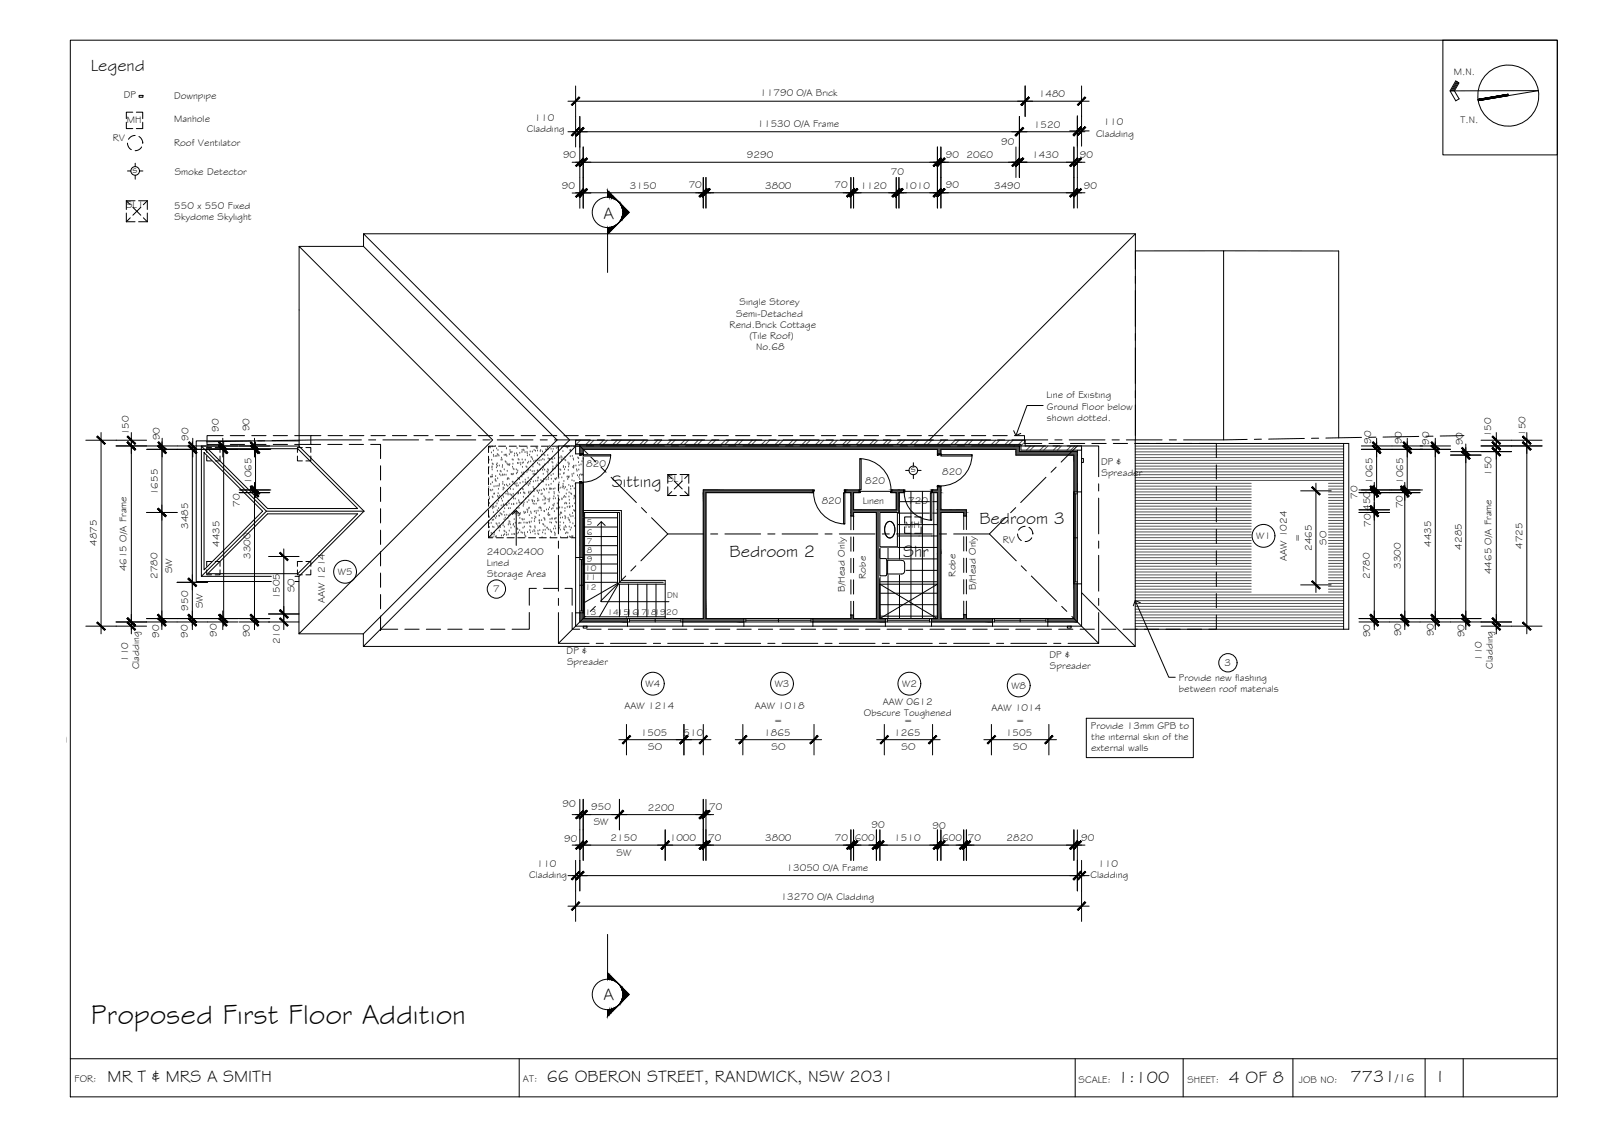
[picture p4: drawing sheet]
<svg xmlns="http://www.w3.org/2000/svg" width="420mm" height="297mm" viewBox="0 0 420 297" stroke-linecap="round" stroke-linejoin="round" font-family="sans-serif">
<defs><g id="words">
<text font-size="7.5" x="23.9" y="268.4">Proposed First Floor Addition</text>
<g font-size="4.5">
<text x="23.8" y="18.5">Legend</text>
<text x="158.3" y="57.4">A</text>
<text x="160.5" y="127.7">Sitting</text>
<text x="256.9" y="137.3">Bedroom 3</text>
<text x="191.4" y="146">Bedroom 2</text>
<text x="236.8" y="146">Shr</text>
<text x="158.3" y="262.2">A</text>
<text x="28.2" y="283.6">MR T &amp; MRS A SMITH</text>
<text x="143.4" y="283.6">66 OBERON STREET, RANDWICK, NSW 2031</text>
<text x="293.2" y="283.9">1:100</text>
<text x="322.3" y="283.9">4 OF 8</text>
<text x="354.2" y="283.8">7731</text>
<text x="377.2" y="283.7">I</text>
</g>
<text font-size="3.2" x="366" y="283.8">/16</text>
<g font-size="2.6">
<text x="381.3" y="19.8">M.N.</text>
<text x="32.5" y="25.7">DP</text>
<text x="45.7" y="26">Downpipe</text>
<text x="199.4" y="25.3">11790 O/A Brick</text>
<text x="272.4" y="25.5">1480</text>
<text x="33.3" y="32.3">MH</text>
<text x="45.7" y="32">Manhole</text>
<text x="138.2" y="34.6">Cladding</text>
<text x="140.2" y="31.7">110</text>
<text x="198.7" y="33.3">11530 O/A Frame</text>
<text x="271.2" y="33.5">1520</text>
<text x="287.5" y="35.8">Cladding</text>
<text x="289.4" y="32.9">110</text>
<text x="383" y="32.3">T.N.</text>
<text x="29.6" y="37.1">RV</text>
<text x="45.7" y="38.4">Roof Ventilator</text>
<text x="147.7" y="41.5">90</text>
<text x="195.9" y="41.5">9290</text>
<text x="248.1" y="41.5">90</text>
<text x="253.5" y="41.5">2060</text>
<text x="262.6" y="38.1">90</text>
<text x="270.7" y="41.5">1430</text>
<text x="283.2" y="41.5">90</text>
<text x="34.8" y="45.4">s</text>
<text x="45.8" y="45.8">Smoke Detector</text>
<text x="233.6" y="45.8">70</text>
<text x="147.3" y="49.5">90</text>
<text x="165.2" y="49.5">3150</text>
<text x="180.6" y="49.4">70</text>
<text x="200.7" y="49.5">3800</text>
<text x="218.8" y="49.4">70</text>
<text x="225.6" y="49.5">1120</text>
<text x="237" y="49.5">1010</text>
<text x="248.1" y="49.2">90</text>
<text x="260.7" y="49.5">3490</text>
<text x="284.3" y="49.5">90</text>
<text x="33" y="54.6">SL1</text>
<text x="45.7" y="54.9">550 x 550 Fixed</text>
<text x="45.8" y="57.8">Skydome Skylight</text>
<text x="193.1" y="83">Semi-Detached</text>
<text x="194" y="80">Single Storey</text>
<text x="191.4" y="85.9">Rend.Brick Cottage</text>
<text x="196.6" y="88.9">(Tile Roof)</text>
<text x="198.3" y="91.8">No.68</text>
<text x="274.5" y="104.4">Line of Existing</text>
<text x="274.6" y="107.4">Ground Floor below</text>
<text x="57.4" y="113.2" transform="rotate(-90 57.4 113.2)">90</text>
<text x="65.4" y="113.1" transform="rotate(-90 65.4 113.1)">90</text>
<text x="274.6" y="110.3">shown dotted.</text>
<text x="33.7" y="114.1" transform="rotate(-90 33.7 114.1)">150</text>
<text x="41.9" y="115.5" transform="rotate(-90 41.9 115.5)">90</text>
<text x="49.5" y="115.6" transform="rotate(-90 49.5 115.6)">90</text>
<text x="359.6" y="116.3" transform="rotate(-90 359.6 116.3)">90</text>
<text x="367.7" y="116.5" transform="rotate(-90 367.7 116.5)">90</text>
<text x="374.8" y="116.7" transform="rotate(-90 374.8 116.7)">90</text>
<text x="383.7" y="116.7" transform="rotate(-90 383.7 116.7)">90</text>
<text x="391.1" y="114.7" transform="rotate(-90 391.1 114.7)">150</text>
<text x="400.1" y="114.3" transform="rotate(-90 400.1 114.3)">150</text>
<text x="153.7" y="122.5">820</text>
<text x="238.9" y="123.9">s</text>
<text x="247.1" y="124.4">820</text>
<text x="288.8" y="121.8">DP &amp;</text>
<text x="288.9" y="124.7">Spreader</text>
<text x="391.2" y="124.8" transform="rotate(-90 391.2 124.8)">150</text>
<text x="41.4" y="129.8" transform="rotate(-90 41.4 129.8)">1655</text>
<text x="65.9" y="126.9" transform="rotate(-90 65.9 126.9)">1065</text>
<text x="175.1" y="126.4">SL1</text>
<text x="226.9" y="126.8">820</text>
<text x="356" y="130.7" transform="rotate(-90 356 130.7)">70</text>
<text x="360" y="126.9" transform="rotate(-90 360 126.9)">1065</text>
<text x="368" y="126.9" transform="rotate(-90 368 126.9)">1065</text>
<text x="62.9" y="132.9" transform="rotate(-90 62.9 132.9)">70</text>
<text x="215.5" y="132.2">820</text>
<text x="226.3" y="132.3">Linen</text>
<text x="238.2" y="132.1">720</text>
<text x="359.4" y="134" transform="rotate(-90 359.4 134)">450</text>
<text x="367.9" y="133.3" transform="rotate(-90 367.9 133.3)">70</text>
<text x="25.4" y="143.2" transform="rotate(-90 25.4 143.2)">4875</text>
<text x="49.4" y="138.7" transform="rotate(-90 49.4 138.7)">3485</text>
<text x="57.6" y="143.4" transform="rotate(-90 57.6 143.4)">4435</text>
<text x="237.4" y="138.4">MH</text>
<text x="263" y="142.3">RV</text>
<text x="329.5" y="141.3">W1</text>
<text x="341.1" y="142.1" transform="rotate(-90 341.1 142.1)">=</text>
<text x="347.9" y="142.8" transform="rotate(-90 347.9 142.8)">SO</text>
<text x="359.5" y="138.1" transform="rotate(-90 359.5 138.1)">70</text>
<text x="375.4" y="143.4" transform="rotate(-90 375.4 143.4)">4435</text>
<text x="399.3" y="143.9" transform="rotate(-90 399.3 143.9)">4725</text>
<text x="33.2" y="149.8" transform="rotate(-90 33.2 149.8)">4615 O/A Frame</text>
<text x="65.7" y="146.6" transform="rotate(-90 65.7 146.6)">3300</text>
<text x="127.6" y="145.5">2400x2400</text>
<text x="127.7" y="148.5">Lined</text>
<text x="337.5" y="147" transform="rotate(-90 337.5 147)">AAW 1024</text>
<text x="344.1" y="144.5" transform="rotate(-90 344.1 144.5)">2465</text>
<text x="367.4" y="149.2" transform="rotate(-90 367.4 149.2)">3300</text>
<text x="383.4" y="144.1" transform="rotate(-90 383.4 144.1)">4285</text>
<text x="41.3" y="151.8" transform="rotate(-90 41.3 151.8)">2780</text>
<text x="45.2" y="150.3" transform="rotate(-90 45.2 150.3)">SW</text>
<text x="77.2" y="155.3" transform="rotate(-90 77.2 155.3)">SO</text>
<text x="88.6" y="150.7">W5</text>
<text x="127.8" y="151.4">Storage Area</text>
<text x="129.4" y="155.2">7</text>
<text x="221.6" y="155.1" transform="rotate(-90 221.6 155.1)">B/Head Only</text>
<text x="227.1" y="151.7" transform="rotate(-90 227.1 151.7)">Robe</text>
<text x="250.6" y="151.2" transform="rotate(-90 250.6 151.2)">Robe</text>
<text x="255.9" y="154.6" transform="rotate(-90 255.9 154.6)">B/Head Only</text>
<text x="359.3" y="151.8" transform="rotate(-90 359.3 151.8)">2780</text>
<text x="391.2" y="150.6" transform="rotate(-90 391.2 150.6)">4465 O/A Frame</text>
<text x="49.3" y="160.1" transform="rotate(-90 49.3 160.1)">950</text>
<text x="53.2" y="159.4" transform="rotate(-90 53.2 159.4)">SW</text>
<text x="73.3" y="157.2" transform="rotate(-90 73.3 157.2)">1505</text>
<text x="85.2" y="158.2" transform="rotate(-90 85.2 158.2)">AAW 1214</text>
<text x="41.7" y="167.3" transform="rotate(-90 41.7 167.3)">90</text>
<text x="49.3" y="167.2" transform="rotate(-90 49.3 167.2)">90</text>
<text x="56.9" y="167" transform="rotate(-90 56.9 167)">90</text>
<text x="65.5" y="167.1" transform="rotate(-90 65.5 167.1)">90</text>
<text x="359.4" y="167.1" transform="rotate(-90 359.4 167.1)">90</text>
<text x="367.5" y="166.9" transform="rotate(-90 367.5 166.9)">90</text>
<text x="376.1" y="166.8" transform="rotate(-90 376.1 166.8)">90</text>
<text x="384.1" y="167.1" transform="rotate(-90 384.1 167.1)">90</text>
<text x="33.6" y="173.5" transform="rotate(-90 33.6 173.5)">110</text>
<text x="73.4" y="168.9" transform="rotate(-90 73.4 168.9)">210</text>
<text x="148.6" y="171.5">DP &amp;</text>
<text x="275.3" y="172.5">DP &amp;</text>
<text x="388.6" y="173.3" transform="rotate(-90 388.6 173.3)">110</text>
<text x="36.5" y="175.5" transform="rotate(-90 36.5 175.5)">Cladding</text>
<text x="148.7" y="174.5">Spreader</text>
<text x="275.4" y="175.4">Spreader</text>
<text x="309.2" y="178.4">Provide new flashing</text>
<text x="321.2" y="174.6">3</text>
<text x="391.5" y="175.3" transform="rotate(-90 391.5 175.3)">Cladding</text>
<text x="163.8" y="185.9">AAW 1214</text>
<text x="169.3" y="180.1">W4</text>
<text x="197.9" y="185.9">AAW 1018</text>
<text x="203.2" y="180.1">W3</text>
<text x="231.5" y="184.8">AAW 0612</text>
<text x="236.6" y="180.1">W2</text>
<text x="265.3" y="180.5">W8</text>
<text x="309.2" y="181.3">between roof materials</text>
<text x="203.1" y="189.9">=</text>
<text x="226.6" y="187.7">Obscure Toughened</text>
<text x="237.2" y="189.9">=</text>
<text x="260" y="186.4">AAW 1014</text>
<text x="266.5" y="189.9">=</text>
<text x="286.1" y="191">Provide 13mm GPB to</text>
<text x="0" y="194.3">ector - Existing</text>
<text x="168.1" y="192.8">1505</text>
<text x="170" y="196.7">SO</text>
<text x="179.2" y="192.8">510</text>
<text x="200.4" y="192.8">1865</text>
<text x="202.3" y="196.7">SO</text>
<text x="234.5" y="192.8">1265</text>
<text x="236.4" y="196.7">SO</text>
<text x="263.8" y="192.8">1505</text>
<text x="265.7" y="196.7">SO</text>
<text x="286.1" y="196.9">external walls</text>
<text x="286.2" y="194">the internal skin of the</text>
<text x="147.5" y="211.6">90</text>
<text x="155.1" y="212.5">950</text>
<text x="169.9" y="212.5">2200</text>
<text x="186" y="212.4">70</text>
<text x="148" y="220.6">90</text>
<text x="155.7" y="216.3">SW</text>
<text x="160.2" y="220.5">2150</text>
<text x="175.6" y="220.5">1000</text>
<text x="185.7" y="220.4">70</text>
<text x="200.7" y="220.5">3800</text>
<text x="219" y="220.4">70</text>
<text x="224.2" y="220.5">600</text>
<text x="228.5" y="217">90</text>
<text x="234.5" y="220.5">1510</text>
<text x="244.5" y="217.4">90</text>
<text x="247.1" y="220.5">600</text>
<text x="253.8" y="220.4">70</text>
<text x="264" y="220.5">2820</text>
<text x="283.6" y="220.5">90</text>
<text x="140.8" y="227.3">110</text>
<text x="161.7" y="224.3">SW</text>
<text x="288" y="227.3">110</text>
<text x="138.8" y="230.2">Cladding</text>
<text x="206.3" y="228.3">13050 O/A Frame</text>
<text x="286" y="230.3">Cladding</text>
<text x="204.8" y="235.9">13270 O/A Cladding</text>
<text x="19.6" y="283.8">FOR:</text>
<text x="137.2" y="283.6">AT:</text>
<text x="282.9" y="283.9">SCALE:</text>
<text x="311.5" y="283.9">SHEET:</text>
<text x="340.7" y="283.9">JOB NO:</text>
</g>
<g font-size="2.2">
<text x="153.9" y="137.6">5</text>
<text x="153.9" y="140.1">6</text>
<text x="153.9" y="142.5">7</text>
<text x="153.5" y="149.8">10</text>
<text x="153.9" y="147.3">9</text>
<text x="154" y="144.9">8</text>
<text x="153.5" y="152.2">11</text>
<text x="153.5" y="154.7">12</text>
<text x="153.5" y="161.2">13</text>
<text x="159.3" y="161.2">141516171819</text>
<text x="174.8" y="161.2">20</text>
<text x="175" y="156.8">DN</text>
</g>
</g></defs>
<!-- layer: HATCH -->
<g fill="none" stroke="#545454" stroke-width=".26">
<path d="M128.4 117.3h.1M128.6 117.2h.1M128.6 117.4h.1M128.9 118.7h.1M129.1 117.2h.1M129.4 119.4h.1M129.4 118.2h.1M129.5 119.7h.1M129.9 117h.1M130 119.7h.1M130.2 117.7h.1M130.3 119.6h.1"/>
<path d="M130.4 119.2h.1M130.6 118.1h.1M130.6 119.3h.1M130.9 119.6h.1M131.6 118.6h.1M132.2 119.4h.1M132.6 119.4h.1M132.8 119.3h.1M132.8 117.6h.1M132.8 117.7h.1M132.9 119.6h.1M133.6 119.2h.1"/>
<path d="M133.8 118.1h.1M133.8 118.6h.1M134 118.7h.1M134.3 118.6h.1M134.9 119.6h.1M135 119h.1M135.5 118.9h.1M135.6 117.6h.1M135.7 119.5h.1M135.7 119.4h.1M136.2 117.1h.1M136.3 118.8h.1"/>
<path d="M136.9 118.6h.1M136.9 118.1h.1M137.2 118h.1M137.4 118.2h.1M137.7 118.7h.1M138.2 118.6h.1M138.3 117.6h.1M138.3 119h.1M138.3 119.5h.1M138.9 119.4h.1M139.1 118.5h.1M139.3 119.9h.1"/>
<path d="M139.6 118.5h.1M140.1 118.1h.1M140.4 118.3h.1M140.6 117.4h.1M140.9 117.6h.1M140.9 119.5h.1M141 118.2h.1M141.7 118.4h.1M141.8 118.1h.1M142.1 119.4h.1M142.3 118.5h.1M142.7 119.3h.1"/>
<path d="M142.9 119.5h.1M143.2 117.9h.1M143.3 118.1h.1M143.6 117.5h.1M143.7 119.4h.1M143.7 117.9h.1M144.2 117h.1M144.5 117.8h.1M144.9 118.5h.1M145.1 117.8h.1M145.9 117.6h.1M146.3 117.4h.1"/>
<path d="M146.4 118.1h.1M146.4 117.5h.1M147.2 119.7h.1M147.3 117.4h.1M147.6 118.4h.1M148.2 119.9h.1M148.5 117.2h.1M148.6 117.2h.1M148.9 117.4h.1M149.2 117.2h.1M149.5 118.1h.1M149.6 119.7h.1"/>
<path d="M149.6 118.1h.1M149.7 118.3h.1M150 117h.1M150.1 119.6h.1M151.2 115.4l-.2 .3M152.2 115.4l-1.1 1.1M152.3 119.4h.1M154.8 115.4l-1.1 1.1M155.8 115.4l-1.1 1.1M158.3 115.4l-1.1 1.1M159.3 115.4l-1.1 1.1M161.9 115.4l-1.1 1.1"/>
<path d="M162.9 115.4l-1.1 1.1M165.4 115.4l-1.1 1.1M166.4 115.4l-1.1 1.1M169 115.4l-1.1 1.1M170 115.4l-1.1 1.1M172.5 115.4l-1.1 1.1M173.5 115.4l-1.1 1.1M176.1 115.4l-1.2 1.1M177 115.4l-1.1 1.1M179.6 115.4l-1.1 1.1M180.6 115.4l-1.1 1.1M183.1 115.4l-1.1 1.1"/>
<path d="M184.1 115.4l-1.1 1.1M186.7 115.4l-1.1 1.1M187.7 115.4l-1.1 1.1M190.2 115.4l-1.1 1.1M191.2 115.4l-1.1 1.1M193.8 115.4l-1.1 1.1M194.8 115.4l-1.1 1.1M197.3 115.4l-1.1 1.1M198.3 115.4l-1.1 1.1M200.9 115.4l-1.1 1.1M201.9 115.4l-1.1 1.1M204.4 115.4l-1.1 1.1"/>
<path d="M205.4 115.4l-1.1 1.1M207.9 115.4l-1 1.1M209 115.4l-1.1 1.1M211.5 115.4l-1.1 1.1M212.5 115.4l-1.1 1.1M215.1 115.4l-1.1 1.1M216.1 115.4l-1.1 1.1M218.6 115.4l-1.1 1.1M219.6 115.4l-1.1 1.1M222.2 115.4l-1.1 1.1M223.1 115.4l-1.1 1.1M225.7 115.4l-1.1 1.1"/>
<path d="M226.7 115.4l-1.1 1.1M229.2 115.4l-1.1 1.1M230.2 115.4l-1.1 1.1M232.8 115.4l-1.1 1.1M233.8 115.4l-1.1 1.1M236.3 115.4l-1.1 1.1M237.3 115.4l-1.1 1.1M239.9 115.4l-1.1 1.1M240.9 115.4l-1.1 1.1M243.4 115.4l-1.1 1.1M244.4 115.4l-1.1 1.1M247 115.4l-1.1 1.1"/>
<path d="M248 115.4l-1.1 1.1M250.5 115.4l-1.1 1.1M251.5 115.4l-1.1 1.1M254 115.4l-1.1 1.1M255.1 115.4l-1.1 1.1M257.6 115.4l-1.1 1.1M258.6 115.4l-1.1 1.1M261.1 115.4l-1.1 1.1M262.2 115.4l-1.1 1.1M264.7 115.4l-1.1 1.1M265.7 115.4l-1.1 1.1M268.3 115.4l-1.1 1.1"/>
<path d="M268.9 115.8l-1.1 1.1M270.3 116.9l-1.1 1.1M271.3 116.9l-1.1 1.1M273.8 116.9l-1.1 1.1M274.8 116.9l-1.1 1.1M277.4 116.9l-1.1 1.1M278.4 116.9l-1.1 1.1M280.9 116.9l-1.1 1.1M281.9 116.9l-1.1 1.1M297.7 120h54.7M297.7 119.2h54.7M297.7 118.5h54.7"/>
<path d="M297.7 117.7h54.7M297.7 117h54.7M128.2 135.3h.1M128.2 127.8h.1M128.2 137.3h.1M128.2 122.5h.1M128.2 135.6h.1M128.3 120.6h.1M128.3 135.7h.1M128.3 139.2h.1M128.3 130.4h.1M128.4 132h.1"/>
<path d="M128.4 138.3h.1M128.4 130.8h.1M128.6 128.5h.1M128.6 125.1h.1M128.7 127h.1M128.7 133h.1M128.8 128.7h.1M128.8 137.2h.1M128.8 139.8h.1M128.9 125.1h.1M129 120.7h.1M129 122.7h.1"/>
<path d="M129 140h.1M129.1 122.4h.1M129.1 124.6h.1M129.1 123.2h.1M129.1 130.3h.1M129.1 121.6h.1M129.1 136.4h.1M129.1 126.6h.1M129.2 125h.1M129.2 128.5h.1M129.2 138.2h.1M129.2 133.4h.1"/>
<path d="M129.3 132.9h.1M129.3 130.5h.1M129.3 121.8h.1M129.3 132.4h.1M129.4 132.9h.1M129.4 134.4h.1M129.5 136.3h.1M129.5 138.3h.1M129.5 129.6h.1M129.5 133.1h.1M129.6 127.6h.1M129.7 135.5h.1"/>
<path d="M129.7 139.7h.1M129.7 129.5h.1M129.9 125.7h.1M129.9 126h.1M130 124.9h.1M130 135.9h.1M130.1 132.8h.1M130.1 127.5h.1M130.1 126.2h.1M130.1 137.3h.1M130.2 135.4h.1M130.2 122.6h.1"/>
<path d="M130.2 121.9h.1M130.3 137.5h.1M130.4 132.1h.1M130.4 121.6h.1M130.4 122.3h.1M130.4 133.9h.1M130.5 123.6h.1M130.5 125.5h.1M130.5 130.1h.1M130.6 127.5h.1M130.6 138h.1M130.6 129.4h.1"/>
<path d="M130.7 130.4h.1M130.7 131.4h.1M130.7 128.3h.1M130.8 133.3h.1M130.8 135.3h.1M130.8 138.5h.1M130.9 130.6h.1M130.9 137.3h.1M130.9 127.4h.1M131 139.2h.1M131 122.2h.1M131 127h.1"/>
<path d="M131 135.3h.1M131 130.1h.1M131 124.5h.1M131.1 137.9h.1M131.2 134.6h.1M131.2 123.6h.1M131.2 138.3h.1M131.4 124.7h.1M131.4 123.7h.1M131.4 120.6h.1M131.5 132.6h.1M131.5 134.8h.1"/>
<path d="M131.5 120.1h.1M131.5 130.8h.1M131.6 135h.1M131.7 120.6h.1M131.7 122.5h.1M131.7 131.4h.1M131.8 122.1h.1M131.8 124.5h.1M131.9 126.5h.1M131.9 130h.1M131.9 127h.1M131.9 124.7h.1"/>
<path d="M131.9 137.8h.1M132 128.4h.1M132 132.6h.1M132 127.9h.1M132 137.2h.1M132 130.4h.1M132.1 132.3h.1M132.2 134.3h.1M132.2 128.1h.1M132.2 136.3h.1M132.2 139.2h.1M132.3 123.2h.1"/>
<path d="M132.3 138.2h.1M132.3 124.5h.1M132.3 127.3h.1M132.4 133.4h.1M132.4 135.1h.1M132.4 139.4h.1M132.5 135.8h.1M132.5 121.1h.1M132.7 129.5h.1M132.7 121.2h.1M132.7 124.6h.1M132.8 132.3h.1"/>
<path d="M132.8 132.5h.1M132.8 139.7h.1M132.8 127.2h.1M132.9 135.1h.1M133 132.5h.1M133 121.6h.1M133 123.6h.1M133.1 125.7h.1M133.1 128.9h.1M133.1 125.5h.1M133.2 127.5h.1M133.2 121.9h.1"/>
<path d="M133.2 135.9h.1M133.2 129.4h.1M133.3 129.8h.1M133.3 131.4h.1M133.3 125.5h.1M133.3 137.6h.1M133.4 133.4h.1M133.4 121.9h.1M133.4 135.3h.1M133.5 125.6h.1M133.5 137.3h.1M133.5 132.1h.1"/>
<path d="M133.5 136.8h.1M133.6 139.2h.1M133.6 122h.1M133.7 127.1h.1M133.7 121.8h.1M133.7 136.9h.1M133.7 135h.1M133.8 129.7h.1M133.8 133.3h.1M133.8 137.6h.1M133.9 128.3h.1M134 138.5h.1"/>
<path d="M134.1 129.9h.1M134.1 124.4h.1M134.2 132.3h.1M134.2 124.5h.1M134.2 130h.1M134.3 134.6h.1M134.4 120.6h.1M134.4 126.4h.1M134.4 122.5h.1M134.5 124.5h.1M134.5 121.7h.1M134.5 126.4h.1"/>
<path d="M134.6 120.6h.1M134.6 128.4h.1M134.6 129.6h.1M134.6 123h.1M134.6 137.7h.1M134.6 124.3h.1M134.7 130.3h.1M134.7 137.5h.1M134.7 132.2h.1M134.7 130.8h.1M134.7 132.3h.1M134.8 134.3h.1"/>
<path d="M134.8 123.1h.1M134.9 136.2h.1M134.9 138.2h.1M135 127h.1M135 134.4h.1M135.1 126.9h.1M135.1 134.8h.1M135.1 130.8h.1M135.2 137.2h.1M135.4 127.4h.1M135.4 123.2h.1M135.5 124.2h.1"/>
<path d="M135.5 132.1h.1M135.5 133.4h.1M135.6 127.5h.1M135.6 126.8h.1M135.6 140h.1M135.6 138.7h.1M135.6 134.7h.1M135.7 123.9h.1M135.7 121.5h.1M135.8 123.5h.1M135.8 138.8h.1M135.9 125.4h.1"/>
<path d="M135.9 129.5h.1M135.9 121.5h.1M135.9 127.4h.1M135.9 120.5h.1M135.9 135.2h.1M136 129.3h.1M136 129.4h.1M136 139.7h.1M136 131.3h.1M136.1 137.3h.1M136.1 133.3h.1M136.1 120.6h.1"/>
<path d="M136.2 131.8h.1M136.2 135.2h.1M136.2 137.2h.1M136.2 125.7h.1M136.3 139.1h.1M136.3 135.9h.1M136.3 131.9h.1M136.4 126.7h.1M136.4 121.4h.1M136.4 128.3h.1M136.5 134.6h.1M136.5 129.3h.1"/>
<path d="M136.6 121.9h.1M136.6 137.2h.1M136.7 132.1h.1M136.7 124.9h.1M136.7 139.7h.1M136.8 124h.1M136.9 125h.1M136.9 131.9h.1M136.9 136.2h.1M137 120.6h.1M137 121.5h.1M137 139.8h.1"/>
<path d="M137 122.5h.1M137.1 128.3h.1M137.1 124.5h.1M137.1 136.3h.1M137.1 126.4h.1M137.2 138.5h.1M137.2 128.4h.1M137.2 132.8h.1M137.3 121.3h.1M137.3 130.4h.1M137.3 132.3h.1M137.3 129.2h.1"/>
<path d="M137.4 124h.1M137.4 124.4h.1M137.4 134.3h.1M137.4 137.1h.1M137.4 131.8h.1M137.5 136.2h.1M137.5 129.3h.1M137.5 134.6h.1M137.5 138.2h.1M137.5 139.7h.1M137.7 129.4h.1M137.8 120.6h.1"/>
<path d="M137.8 125.9h.1M137.8 126.5h.1M137.8 134.4h.1M137.9 130.8h.1M138 122.4h.1M138 137.2h.1M138.2 122.6h.1M138.2 123.9h.1M138.2 127h.1M138.2 133.7h.1M138.3 131.7h.1M138.3 126.5h.1"/>
<path d="M138.3 137.2h.1M138.4 139.6h.1M138.4 134.4h.1M138.4 121.5h.1M138.4 133.9h.1M138.5 123.4h.1M138.5 125.4h.1M138.5 130.3h.1M138.6 123.2h.1M138.6 127.4h.1M138.6 129.3h.1M138.6 121.2h.1"/>
<path d="M138.7 133.4h.1M138.7 131.3h.1M138.7 129h.1M138.8 133.2h.1M138.8 126.8h.1M138.8 136.9h.1M138.8 135.2h.1M138.9 137.1h.1M139 139.1h.1M139 127h.1M139 138.1h.1M139 129.5h.1"/>
<path d="M139.1 123.4h.1M139.1 126.4h.1M139.1 139.7h.1M139.2 121.1h.1M139.2 134.3h.1M139.2 138.3h.1M139.2 129h.1M139.3 134.7h.1M139.3 136.9h.1M139.4 125.7h.1M139.5 120.1h.1M139.5 135.9h.1"/>
<path d="M139.5 131.2h.1M139.6 123.7h.1M139.6 131.5h.1M139.7 120.5h.1M139.7 139.4h.1M139.7 121.9h.1M139.7 131.4h.1M139.8 122.4h.1M139.8 124.4h.1M139.8 132.1h.1M139.8 127.8h.1M139.9 126.3h.1"/>
<path d="M140 128.3h.1M140 121h.1M140 130.3h.1M140.1 128.9h.1M140.1 139.1h.1M140.1 132.2h.1M140.1 124.3h.1M140.1 123.6h.1M140.2 134.2h.1M140.2 136.8h.1M140.2 131.5h.1M140.2 136.1h.1"/>
<path d="M140.2 128.3h.1M140.3 139.4h.1M140.3 124.5h.1M140.3 138.1h.1M140.3 135.6h.1M140.3 138.4h.1M140.4 120.9h.1M140.5 126.2h.1M140.5 135.8h.1M140.6 124.4h.1M140.6 134.1h.1M140.6 132.2h.1"/>
<path d="M140.7 134.6h.1M140.9 128.7h.1M140.9 120.6h.1M140.9 123.5h.1M141 121.5h.1M141 131.4h.1M141 123.4h.1M141 126.1h.1M141 130.8h.1M141 128.9h.1M141.1 139.2h.1M141.1 140h.1"/>
<path d="M141.1 125.4h.1M141.1 134h.1M141.1 125.3h.1M141.2 127.4h.1M141.2 129.3h.1M141.3 131.3h.1M141.4 127h.1M141.4 133.2h.1M141.4 120.8h.1M141.4 121.8h.1M141.4 136.6h.1M141.4 135.2h.1"/>
<path d="M141.4 128.7h.1M141.5 137.2h.1M141.5 136.6h.1M141.6 139.1h.1M141.6 122h.1M141.6 133.1h.1M141.7 123.2h.1M141.8 133.3h.1M141.9 126h.1M141.9 133.4h.1M141.9 120.7h.1M141.9 129.7h.1"/>
<path d="M142 133.9h.1M142 128.6h.1M142.1 136.5h.1M142.2 126.2h.1M142.2 129.5h.1M142.3 123.3h.1M142.3 139.7h.1M142.4 120.4h.1M142.4 126.4h.1M142.4 131.2h.1M142.4 137.5h.1M142.4 122.4h.1"/>
<path d="M142.5 139.1h.1M142.5 122.8h.1M142.5 124.3h.1M142.5 126.3h.1M142.6 125.7h.1M142.6 137.7h.1M142.6 128.3h.1M142.7 130.2h.1M142.7 135.9h.1M142.7 134.1h.1M142.7 132.2h.1M142.7 120.6h.1"/>
<path d="M142.8 134.1h.1M142.8 128.5h.1M142.8 123.2h.1M142.9 136.1h.1M142.9 136.4h.1M142.9 121.9h.1M142.9 138.1h.1M142.9 131.1h.1M142.9 130.6h.1M143 139h.1M143 132.1h.1M143.1 130.8h.1"/>
<path d="M143.2 125.8h.1M143.2 127.2h.1M143.3 133.7h.1M143.4 128.3h.1M143.5 123.7h.1M143.5 138.5h.1M143.5 138.4h.1M143.7 123.1h.1M143.7 123.9h.1M143.7 124.4h.1M143.7 135h.1M143.7 121.4h.1"/>
<path d="M143.7 131h.1M143.8 125.7h.1M143.8 120.3h.1M143.8 123.4h.1M143.8 138.9h.1M143.8 134.6h.1M143.9 125.3h.1M143.9 133.6h.1M143.9 135.2h.1M143.9 127.3h.1M144 129.2h.1M144 131.6h.1"/>
<path d="M144 131.2h.1M144.1 120.6h.1M144.1 133.1h.1M144.1 120.5h.1M144.2 135.1h.1M144.2 128.3h.1M144.2 130.8h.1M144.2 137h.1M144.2 128.1h.1M144.3 136.2h.1M144.3 139h.1M144.4 128.3h.1"/>
<path d="M144.5 139.4h.1M144.5 127h.1M144.5 124.7h.1M144.6 125.6h.1M144.6 120.4h.1M144.6 137.2h.1M144.7 139.6h.1M144.7 133.5h.1M144.7 128.3h.1M144.8 136.1h.1M144.8 121.2h.1M144.8 136h.1"/>
<path d="M144.9 123.2h.1M145 120.5h.1M145 121.4h.1M145 122.4h.1M145 133.3h.1M145 132.5h.1M145 123h.1M145.1 124.4h.1M145.1 130.8h.1M145.1 126.3h.1M145.2 138.7h.1M145.2 128.3h.1"/>
<path d="M145.2 132.7h.1M145.3 130.2h.1M145.3 129.1h.1M145.3 132.2h.1M145.4 129.5h.1M145.4 134.1h.1M145.5 136.1h.1M145.5 120.3h.1M145.5 139.7h.1M145.5 138.1h.1M145.5 128.2h.1M145.5 125.6h.1"/>
<path d="M145.6 122.9h.1M145.6 136h.1M145.7 130.8h.1M145.7 138.7h.1M145.7 125.7h.1M145.7 125.8h.1M145.8 136.9h.1M145.8 135.9h.1M145.8 122.2h.1M146 137.1h.1M146 125.4h.1M146.1 133.3h.1"/>
<path d="M146.1 121.9h.1M146.1 133.5h.1M146.2 132.1h.1M146.3 130h.1M146.4 121.4h.1M146.5 130.7h.1M146.5 125.3h.1M146.5 125.4h.1M146.5 130.2h.1M146.5 138.5h.1M146.5 128.3h.1M146.6 127.2h.1"/>
<path d="M146.6 133.3h.1M146.6 126.6h.1M146.6 129.2h.1M146.7 138.4h.1M146.7 131.1h.1M146.8 133.1h.1M146.8 135.1h.1M146.8 120.1h.1M146.9 123.1h.1M146.9 137.9h.1M146.9 124.4h.1M146.9 137h.1"/>
<path d="M146.9 128h.1M147 139h.1M147 135.8h.1M147 134.6h.1M147.1 123.3h.1M147.1 134.4h.1M147.2 120.6h.1M147.3 134.6h.1M147.3 125.3h.1M147.4 120h.1M147.4 130.8h.1M147.4 131h.1"/>
<path d="M147.4 133.2h.1M147.5 127.9h.1M147.5 135.8h.1M147.6 127.5h.1M147.7 127h.1M147.7 120.3h.1M147.8 122.3h.1M147.8 122.6h.1M147.8 137.2h.1M147.8 127.7h.1M147.8 124.3h.1M147.9 130.5h.1"/>
<path d="M147.9 138.8h.1M147.9 126.2h.1M147.9 138.4h.1M147.9 124.1h.1M148 128.2h.1M148 130.1h.1M148.1 123.2h.1M148.1 139h.1M148.1 132.1h.1M148.2 134.1h.1M148.2 133.3h.1M148.2 120.6h.1"/>
<path d="M148.2 135.4h.1M148.2 136h.1M148.3 138h.1M148.3 127.8h.1M148.3 122.5h.1M148.3 139.9h.1M148.3 135.7h.1M148.4 120.8h.1M148.4 130.4h.1M148.4 131.9h.1M148.5 138.3h.1M148.5 129.5h.1"/>
<path d="M148.6 132.1h.1M148.6 139.7h.1M148.7 128.5h.1M148.7 125.1h.1M148.8 133h.1M148.9 125.7h.1M148.9 125h.1M148.9 139.8h.1M149 121.4h.1M149 135.9h.1M149 123.3h.1M149.1 125.3h.1"/>
<path d="M149.1 122.4h.1M149.1 125.2h.1M149.2 127.2h.1M149.2 136.3h.1M149.2 130.3h.1M149.2 121.9h.1M149.3 129.2h.1M149.3 125h.1M149.3 121.6h.1M149.3 138.2h.1M149.3 131.2h.1M149.3 132.9h.1"/>
<path d="M149.3 132.1h.1M149.4 136.5h.1M149.4 133.1h.1M149.4 135.1h.1M149.5 132.9h.1M149.5 137h.1M149.6 139h.1M149.7 127.6h.1M149.7 128.3h.1M149.7 129.4h.1M149.7 135.5h.1M149.8 138.4h.1"/>
<path d="M149.9 129.6h.1M150 126h.1M150 124.4h.1M150.1 124.9h.1M150.1 132.8h.1M150.2 134.6h.1M150.2 127.5h.1M150.2 122.5h.1M150.2 137.3h.1M150.3 135.4h.1M150.4 120.3h.1M150.4 122.3h.1"/>
<path d="M150.4 120.6h.1M150.4 122.7h.1M150.5 124.2h.1M150.5 133.8h.1M150.5 122.2h.1M150.5 130.8h.1M150.5 126.2h.1M150.6 130.1h.1M150.6 128.2h.1M150.7 130.1h.1M150.7 138h.1M150.7 134h.1"/>
<path d="M150.7 132.1h.1M150.8 134h.1M150.8 130.4h.1M150.9 136h.1M150.9 127h.1M150.9 137.9h.1M151.1 122.2h.1M151.2 123.2h.1M151.3 123.5h.1M151.5 124.7h.1M151.6 120.1h.1M151.7 121.3h.1"/>
<path d="M151.8 120.2h.1M151.8 123.2h.1M151.9 125.2h.1M151.9 122.1h.1M152 124.7h.1M152 125.7h.1M152.3 124.5h.1M152.4 121.9h.1M152.5 124.6h.1M152.6 121h.1M152.8 124.6h.1M153 120.3h.1"/>
<path d="M297.7 139.5h30.5M297.7 138.7h30.5M297.7 138h30.5M297.7 137.2h30.5M297.7 136.5h30.5M297.7 135.7h30.5M297.7 135h30.5M297.7 134.2h30.5M297.7 133.5h30.5M297.7 132.7h30.5M297.7 132h30.5M297.7 131.2h30.5"/>
<path d="M297.7 130.5h30.5M297.7 129.7h30.5M297.7 129h30.5M297.7 128.2h30.5M297.7 127.5h30.5M297.7 126.7h30.5M297.7 126h54.7M297.7 125.2h54.7M297.7 124.5h54.7M297.7 123.7h54.7M297.7 123h54.7M297.7 122.2h54.7"/>
<path d="M297.7 121.5h54.7M297.7 120.7h54.7M348.4 139.5h4M348.4 138.7h4M348.4 138h4M348.4 137.2h4M348.4 136.5h4M348.4 135.7h4M348.4 135h4M348.4 134.2h4M348.4 133.5h4M348.4 132.7h4"/>
<path d="M348.4 132h4M348.4 131.2h4M348.4 130.5h4M348.4 129.7h4M348.4 129h4M348.4 128.2h4M348.4 127.5h4M348.4 126.7h4M128.8 140.9h.1M129.3 140.8h.1M129.6 140.3h.1M129.9 140.8h.1"/>
<path d="M130.1 140.7h.1M131.5 140.5h.1M132 140.5h.1M132.3 140.2h.1M132.9 140.3h.1M133.3 140.2h.1M134.3 140.2h.1M134.8 140.1h.1M135 140.1h.1M137.6 140.2h.1M137.7 140.6h.1M137.9 140.7h.1"/>
<path d="M140.3 140.1h.1M141.3 140.2h.1M142.2 141h.1M143 140h.1M144.4 141h.1M145.5 140.4h.1M145.6 140h.1M147 140.9h.1M148.9 140.9h.1M149.4 140.8h.1M149.6 140.9h.1M150 140.7h.1"/>
<path d="M150.1 140.9h.1M150.2 140.7h.1M297.7 159.7h54.7M297.7 159h54.7M297.7 158.2h54.7M297.7 157.5h54.7M297.7 156.7h54.7M297.7 156h54.7M297.7 155.2h30.5M297.7 154.5h30.5M297.7 153.7h30.5M297.7 153h30.5"/>
<path d="M297.7 152.2h30.5M297.7 151.5h30.5M297.7 150.7h30.5M297.7 150h30.5M297.7 149.2h30.5M297.7 148.5h30.5M297.7 147.7h30.5M297.7 147h30.5M297.7 146.2h30.5M297.7 145.5h30.5M297.7 144.7h30.5M297.7 144h30.5"/>
<path d="M297.7 143.2h30.5M297.7 142.5h30.5M297.7 141.7h30.5M297.7 141h30.5M297.7 140.2h30.5M348.4 155.2h4M348.4 154.5h4M348.4 153.7h4M348.4 153h4M348.4 152.2h4M348.4 151.5h4M348.4 150.7h4"/>
<path d="M348.4 150h4M348.4 149.2h4M348.4 148.5h4M348.4 147.7h4M348.4 147h4M348.4 146.2h4M348.4 145.5h4M348.4 144.7h4M348.4 144h4M348.4 143.2h4M348.4 142.5h4M348.4 141.7h4"/>
<path d="M348.4 141h4M348.4 140.2h4M297.7 164.2h54.7M297.7 163.5h54.7M297.7 162.7h54.7M297.7 162h54.7M297.7 161.2h54.7M297.7 160.5h54.7"/>
</g>
<!-- layer: TILES -->
<g fill="none" stroke="#000" stroke-width=".26">
<path d="M230.8 134.5h15M230.8 137.5h6.6M232.9 134.4v27.8M235.8 131.5h10M235.9 129.1v5.6M235.9 134.8v27.4M237.3 128.8h6.9M237.5 137.5h8.4M238.9 128.8v33.4M241.9 128.8v33.4M244.9 129.2v33M230.8 140.5h15.1"/>
<path d="M230.8 143.5h15.1M230.8 146.5h15M230.8 149.5h15M230.8 152.5h15.1M230.8 155.5h15.1M230.8 158.5h15.1M230.8 161.5h15.1"/>
</g>
<!-- layer: HATCH -->
<g fill="#545454" stroke="#545454" stroke-width=".26">
<path d="M152.1 116.9l115.3 .9v-.9zM152.1 116.9l115.3 .9h-115.3z"/>
<path d="M266.5 117.8l.9 .6v-.6zM266.5 117.8l.9 .6h-.9z"/>
<path d="M152.1 117.8l.9 1.2v-1.2zM152.1 117.8l.9 1.2h-.9z"/>
<path d="M245.9 117.8l.9 1.2v-1.2zM245.9 117.8l.9 1.2h-.9z"/>
<path d="M266.5 118.4l16.1 .9v-.9zM266.5 118.4l16.1 .9h-16.1z"/>
<path d="M245.9 127.6l.9 .9v-.9zM245.9 127.6l.9 .9h-.9z"/>
<path d="M281.7 119.3l.9 9.7v-9.7zM281.7 119.3l.9 9.7h-.9z"/>
<path d="M235.8 128.5l1.2 .5v-.5zM235.8 128.5l1.2 .5h-1.2z"/>
<path d="M233.9 128.5l1.9 .5v-.5zM233.9 128.5l1.9 .5h-1.9z"/>
<path d="M244.6 128.5l2.2 .7v-.7zM244.6 128.5l2.2 .7h-2.2z"/>
<path d="M235.8 129l1.2 .2v-.2zM235.8 129l1.2 .2h-1.2z"/>
<path d="M233.9 129l1.9 .2v-.2zM233.9 129l1.9 .2h-1.9z"/>
<path d="M221.8 128.5l3.5 .7v-.7zM221.8 128.5l3.5 .7h-3.5z"/>
<path d="M184.5 128.5l28.7 .7v-.7zM184.5 128.5l28.7 .7h-28.7z"/>
<path d="M245.9 129.2l.9 4.5v-4.5zM245.9 129.2l.9 4.5h-.9z"/>
<path d="M235.1 129.2l.7 4.5v-4.5zM235.1 129.2l.7 4.5h-.7z"/>
<path d="M223.2 129.2l.7 4.5v-4.5zM223.2 129.2l.7 4.5h-.7z"/>
<path d="M251.3 133.7l2.2 .7v-.7zM251.3 133.7l2.2 .7h-2.9z"/>
<path d="M249.3 133.7l1.3 .7 .7-.7zM248.6 134.4l.7-.7 1.3 .7z"/>
<path d="M246.8 133.7l1.8 .7 .7-.7zM246.8 133.7l1.8 .7h-1.8z"/>
<path d="M245.9 133.7l.9 .7v-.7zM245.9 133.7l.9 .7h-.9z"/>
<path d="M223.2 133.7l12.6 .7v-.7zM223.2 133.7l12.6 .7h-12.6z"/>
<path d="M252.8 134.4l.7 .9v-.9zM252.8 134.4l.7 .9h-.7z"/>
<path d="M223.2 134.4l.7 .9v-.9zM223.2 134.4l.7 .9h-.7z"/>
<path d="M245.9 134.4l.9 10.8v-10.8zM245.9 134.4l.9 10.8h-.9z"/>
<path d="M281.7 153.1l.9 9.1v-9.1zM281.7 153.1l.9 9.1h-.9z"/>
<path d="M252.8 161.2l.7 1v-1zM252.8 161.2l.7 1h-.7z"/>
<path d="M245.9 145.2l.9 17v-17zM245.9 145.2l.9 17h-.9z"/>
<path d="M229.9 134.4l.9 27.8v-27.8zM229.9 134.4l.9 27.8h-.9z"/>
<path d="M223.2 161.3l.7 .9v-.9zM223.2 161.3l.7 .9h-.7z"/>
<path d="M184.5 129.2l.7 33v-33zM184.5 129.2l.7 33h-.7z"/>
<path d="M274.8 162.2l7.8 .9v-.9zM274.8 162.2l7.8 .9h-7.8z"/>
<path d="M244.3 162.2l16 .9v-.9zM244.3 162.2l16 .9h-16z"/>
<path d="M213.2 162.2l19 .9v-.9zM213.2 162.2l19 .9h-19z"/>
<path d="M179.1 162.2l16 .9v-.9zM179.1 162.2l16 .9h-16z"/>
<path d="M152.1 126.6l.9 15.8v-15.8zM152.1 126.6l.9 15.8h-.9z"/>
<path d="M152.1 142.4l.9 3.8v-3.8zM152.1 142.4l.9 3.8h-.9z"/>
<path d="M152.1 160.7l.9 1.5v-1.5zM152.1 160.7l.9 1.5h-.9z"/>
<path d="M164.3 162.2l.3 .9v-.9zM164.3 162.2l.3 .9h-.3z"/>
<path d="M152.1 162.2l12.2 .9v-.9zM152.1 162.2l12.2 .9h-12.2z"/>
</g>
<!-- layer: WINDOWS -->
<g fill="none" stroke="#000" stroke-width=".26">
<path d="M281.7 129v24.1v-24.1M281.7 129.5h.9M281.7 129v24.1M282.1 129.5v23.1M282.6 129v24.1M283.7 129v24.1M151 146.2v14.5M152.1 146.2v14.5M152.1 153.4h.9M152.1 146.7h.9M152.5 146.7v13.5M153 146.2v14.5"/>
<path d="M281.7 141h.9M281.7 152.6h.9M152.1 160.2h.9M153 160.7v-14.5v14.5M164.6 162.2h14.5M164.6 164.2h14.5M164.6 163.1h14.5M165.1 162.6h13.5M165.1 162.2v.9M171.8 162.2v.9M178.6 162.2v.9M179.1 162.2h-14.5h14.5"/>
<path d="M195.1 162.2h18.1M195.1 164.2h18.1M195.1 163.1h18.1M195.6 162.6h17.1M195.6 162.2v.9M204.2 162.2v.9M212.7 162.2v.9M213.2 162.2h-18.1h18.1M232.2 162.2h12.1M232.2 164.2h12.1M232.2 163.1h12.1M232.7 162.2v.9"/>
<path d="M232.7 162.6h11.1M243.8 162.2v.9M260.3 162.2h14.5M260.3 164.2h14.5M260.3 163.1h14.5M260.8 162.6h13.5M260.8 162.2v.9M267.6 162.2v.9M274.3 162.2v.9M274.8 162.2h-14.5h14.5"/>
<circle cx="90.5" cy="149.9" r="3"/>
<circle cx="331.4" cy="140.5" r="3"/>
<circle cx="171.2" cy="179.2" r="3"/>
<circle cx="205.1" cy="179.2" r="3"/>
<circle cx="238.5" cy="179.2" r="3"/>
<circle cx="267.2" cy="179.7" r="3"/>
</g>
<!-- layer: NEWWORK -->
<g fill="none" stroke="#000" stroke-width=".26">
<path d="M52.8 116.9l17.1 17.1M53.5 118.7l15.4 15.3-15.4 15.4zM54.5 117.6h23.6l15.7 15.7h-23.6zM78.5 115.6h-27v36.9h19.7M151 115.4h117.9v1.5h14.8v1.1h-15.9v-1.5h-116.8zM151 119h2M152.1 116.5v2.5M152.1 116.9h115.3v1.5h15.2M245.9 119.4v-1.6h-92.9v28.4h-2M245.9 119h.9M246.8 119.6v-1.8h19.7v1.5h15.2v9.7h2M282.6 118v11"/>
<path d="M297.7 116.3h56v48.7h-56M352.4 116.3v48.7M69.9 134h25.6M69.9 134l-17.1 17.1M70.2 134.7h23.6l-15.7 15.7h-23.6zM95.5 134l-17.1-17.1h-25.6v34.2h18.4M95.5 134l-17.1 17.1h-1M151 126.6h2M152.1 126.6v19.6M221.2 129.2h2v6.1h.7v-.9h6v27.8h-6v-.9h-.7v.9h-10v2M221.4 128.5h3.9v.7h-1.4v4.5h11.2v-4.5h-1.2v-.7h3.1v.7h-1.2v5.2h-5v27.8h1.4v2M221.8 128.5v.7"/>
<path d="M245.9 127.3v1.2h-1.3v.7h1.3v33M245.9 127.6h.9M246.8 127.4v6.3h6.7v1.6h-.7v-.9h-6v27.8M77.4 152.5h1M282.6 153.1v10h-7.8M283.7 153.1h-2v9.1h-6.9v2M151 160.7h2v1.5h11.6v2M152.1 160.7v2.4h12.5M179.1 164.2v-2h5.4v-33.7h28.7v.7h-28v33h9.9v2M179.1 163.1h16M213.2 163.1h19M244.3 163.1h16"/>
<path d="M245.8 162.2h-1.5v2M246.7 162.2h6.1v-1h.7v1h6.8v2"/>
</g>
<!-- layer: BORDER -->
<g fill="none" stroke="#000" stroke-width=".26">
<path d="M18.4 10.5h390v277.1h-390zM378.4 10.5h30v30.1h-30zM380.3 23.8l1.5-2.6 .9 .5-1.2 2.1 1.2 2.1-.9 .5-1.5-2.6h23.2l-15.8 2.6M382 21.4l-1.4 2.4M382.2 21.5l-1.3 2.3M382.4 21.6l-1.2 2.2M395.5 24.7l-7.9 1.3M18.4 277.6h390M136.2 277.6v10M282 277.6v10M310.3 277.6v10M339.1 277.6v10"/>
<path d="M373.8 277.6v10M383.8 277.6v10"/>
<circle cx="395.6" cy="25.1" r="8"/>
</g>
<!-- layer: SECTION POINT -->
<g fill="#000" stroke="#000" stroke-width=".26">
<path d="M161.8 58.9l.4-.4zM161.8 52.5l.4 .4zM162.6 58.1l-.4 .4zM162.6 53.2l.3 .6zM163.4 54l1.6 1.7-1.6 1.7zM161.8 257.5l.4 .4zM162.2 257.9l.4 .4zM161.8 263.9l.4-.3zM162.9 262.7l-.3 .5zM163.4 259.1l1.6 1.6-1.6 1.7z"/>
<path d="M159.3 50l.6 .6v1.1zM159.3 50v1.7h.6z"/>
<path d="M159.3 59.7h.6v1.1zM159.3 59.7v1.6l.6-.5z"/>
<path d="M159.9 50.6l.5 .5v.7zM159.9 50.6v1.1l.5 .1z"/>
<path d="M159.9 59.7l.5-.1v.7zM159.9 59.7v1.1l.5-.5z"/>
<path d="M160.4 51.1l.5 .5v.4zM160.4 51.1v.7l.5 .2z"/>
<path d="M160.4 59.6l.5-.2v.4zM160.4 59.6v.7l.5-.5z"/>
<path d="M160.9 51.6l.5 .6zM160.9 51.6v.4l.5 .2z"/>
<path d="M160.9 59.4l.5-.2v.1zM160.9 59.4v.4l.5-.5z"/>
<path d="M161.4 52l.4 .5zM161.4 52v.2l.4 .3z"/>
<path d="M161.4 59.2l.4-.3zM161.4 59.2v.1l.4-.4z"/>
<path d="M162.6 53.2l.3 .6zM162.2 52.9l.4 .4z"/>
<path d="M162.9 57.6l-.3 .5zM162.6 58.1l.3-.3z"/>
<path d="M162.9 53.5l.2 .3v.5zM162.9 53.5l.2 .8z"/>
<path d="M163.1 57.1v.5h-.2zM162.9 57.6v.2l.2-.2z"/>
<path d="M163.1 53.8l.2 .1v.9zM163.1 53.8l.2 1z"/>
<path d="M163.3 56.5v.9l-.2-.3zM163.1 57.1v.5l.2-.2z"/>
<path d="M163.3 53.9l.1 1.5zM163.3 53.9l.1 1.5z"/>
<path d="M163.4 56v1.4zM163.3 56.5v.9z"/>
<path d="M159.9 255.6l-.6 1.1 .6 .1zM159.3 255.1l.6 .5-.6 1.1z"/>
<path d="M160.4 256.1l-.5 .7 .5 .1zM159.9 255.6l.5 .5-.5 .7z"/>
<path d="M160.4 256.9l.5 .1v-.4zM160.4 256.1l.5 .5-.5 .3z"/>
<path d="M160.9 257l.5 .3v-.2zM160.9 256.6l.5 .5-.5-.1z"/>
<path d="M161.4 257.3l.4 .3zM161.4 257.1l.4 .4-.4-.2z"/>
<path d="M162.6 258.3l.3 .5zM162.6 258.3l.3 .3z"/>
<path d="M162.9 258.8l.2 .5v-.5zM162.9 258.6l.2 .2h-.2z"/>
<path d="M163.3 259l-.2 .3 .2 .6zM163.1 258.8l.2 .2-.2 .3z"/>
<path d="M159.9 264.7l-.6 1.7 .6-.5zM159.3 264.7h.6l-.6 1.7z"/>
<path d="M160.4 264.6l-.5 1.3 .5-.5zM159.9 264.7l.5-.1-.5 1.3z"/>
<path d="M160.9 264.4l-.5 1 .5-.5zM160.4 264.6l.5-.2-.5 1z"/>
<path d="M161.4 264.2l-.5 .7zM160.9 264.4l.5-.2-.5 .7z"/>
<path d="M161.8 263.9l-.4 .5zM161.4 264.2l.4-.3-.4 .5z"/>
<path d="M162.9 262.7l-.3 .5zM162.6 263.1l-.4 .5z"/>
<path d="M163.1 262.1l-.2 .8 .2-.2zM163.1 262.1l-.2 .8z"/>
<path d="M163.3 261.6l-.2 1.1 .2-.2zM163.3 261.6l-.2 1.1z"/>
<path d="M163.4 261l-.1 1.5zM163.4 261l-.1 1.5z"/>
<path d="M163.4 259.1v1.3zM163.3 259v.9z"/>
</g>
<g fill="none" stroke="#000" stroke-width=".26">
<path d="M159.3 51.7v-1.7l5.7 5.7-5.7 5.6M159.3 59.7v11.7M159.3 255.1l5.7 5.6-5.7 5.7v-1.7M159.3 245v11.7"/>
<circle cx="159.3" cy="55.7" r="4"/>
<circle cx="159.3" cy="260.7" r="4"/>
</g>
<!-- layer: SERVICES -->
<g fill="none" stroke="#000" stroke-width=".26">
<path d="M33.1 32v1.7h1.7M33.4 37.5l.4 1.1 .6 .6M34.8 29.4h-1.7v1.7M35.4 35.5l-1.1 .3-.6 .7M35.8 29.4h1.6v1.7M36.4 35.8l.7 .6 .3 1.1M36.5 25h1v.5h-1zM37.2 38.5l-.7 .7-1.1 .3M37.4 37.5h.1M37.4 32v1.7h-1.6M33.1 52.6h2.3M33.1 58.1h2.3"/>
<path d="M33.1 52.6v2.3M33.1 55.9v2.2M33.1 52.6l1.1 1.1M33.4 44.8h.9M34.2 57.1l-1.1 1M34.8 54.3l1.1 1.1-1.1 1M35.5 42.8v.9M35.5 45.9v1.1M36.4 52.6h2.2M36.4 58.1h2.2M36.6 44.8h.9M36.9 54.3l-1 1.1 1 1"/>
<path d="M37.6 57.1l1 1M38.6 52.6v2.3M38.6 55.9v2.2M38.6 52.6l-1 1.1M175.1 124.4h2.3M175.1 129.9h2.3M175.1 124.4v2.3M175.1 127.6v2.3M175.1 124.4l1.1 1M176.2 128.9l-1.1 1M176.8 126.1l1.1 1.1-1.1 1M178.4 124.4h2.2"/>
<path d="M178.4 129.9h2.2M178.9 126.1l-1 1.1 1 1M179.6 128.9l1 1M180.6 124.4v2.3M180.6 127.6v2.3M180.6 124.4l-1 1M237.3 138.1v1.7h1.7M237.5 123.3h.9M239 135.5h-1.7v1.7M239.6 121.3v.9M239.6 124.5v1M239.9 135.5h1.7v1.7"/>
<path d="M240.7 123.3h.9M241.6 138.1v1.7h-1.7M266.9 140l.3 1.1 .7 .6M268.9 138l-1.1 .3-.6 .7M269.9 138.3l.6 .6 .4 1.1M270.9 140h.1M283.7 120.2h.4v1h-.4zM270.6 141l-.6 .7-1.1 .3M153 164.2h1v.5h-1zM279.9 164.2h1v.5h-1z"/>
<circle cx="35.5" cy="44.8" r="1.13"/>
<circle cx="239.5" cy="123.3" r="1.13"/>
</g>
<!-- layer: ROOFPLAN EXIST. -->
<path d="M95.3 64.6l50.8 50.8-50.8 50.8M95.3 61.3v3.3h-16.8M297.8 70.5v-9.2h-202.5l54.1 54.1-54.1 54.1h202.4v-54.2M297.8 61.3l-54.1 54.1M320.9 65.8h-23.1v49.6M78.5 117v-52.4l50.7 50.8-50.8 50.8v-15.1M351.1 114.8v-49h-30.2v49.5M283.7 155.4l14 14.1M78.4 166.2h16.9v3.3" fill="none" stroke="#000" stroke-width=".26"/>
<!-- layer: EXISTING -->
<g fill="none" stroke="#000" stroke-width=".26">
<path d="M58.5 114.2h-4.2v2.3h4.2M60.4 114.2h3.7M60.4 116.5h3.7M66 114.2h3.8M66 116.5h3.8M71.7 114.2h3.7M71.7 116.5h3.7M77.3 114.2h4.2M77.3 116.5h4.2M84.2 114.2h-2.7v2.3h2.6M86 116.5h3.7M86 114.2h3.8"/>
<path d="M91.6 116.5h3.7M91.7 114.2h3.7M97.2 116.5h2.6v3.7M97.3 114.2h3.8M102.9 114.2h3.8M108.5 114.2h3.8M114.2 114.2h3.7M119.8 114.2h3.8M125.4 114.2h3.8M131 114.2h3.8M136.7 114.2h3.7M142.3 114.2h3.7"/>
<path d="M147.9 114.2h3.8M153.6 114.2h3.7M159.2 114.2h3.7M164.8 114.2h3.7M170.4 114.2h3.8M176.1 114.2h3.7M181.7 114.2h3.7M187.3 114.2h3.7M192.9 114.2h3.8M198.6 114.2h3.7M204.2 114.2h3.7M209.8 114.2h3.7"/>
<path d="M215.4 114.2h3.8M221.1 114.2h3.7M226.7 114.2h3.7M232.3 114.2h3.7M237.9 114.2h3.8M243.6 114.2h3.7M249.2 114.2h3.7M254.8 114.2h3.7M260.4 114.2h3.8M266.1 114.2h2.6v2.1h4.5M275.1 116.3h3.8M280.7 116.3h3.8"/>
<path d="M286.3 116.3h3.8M292 116.3h3.7M297.6 116.3h3.8M303.2 116.3h3.8M308.8 116.3h3.8M314.5 116.3h4.5v3.7M99.8 122.1v3.7M99.8 127.7v3.8M99.8 133.4v3.7M99.8 139v3.7M319 121.9v3.7M319 127.5v3.7"/>
<path d="M319 133.1v3.8M319 138.7v3.8M99.8 144.6v3.8M99.8 150.2v3.8M99.8 155.9v3.7M140.7 154.3h-1.9v4.4M142.6 154.3h3.7M148.2 154.3h1.9v4.4M319 144.4v3.7M319 150v3.7M319 155.6v3.8M99.8 161.5v3.7v-.2h4.5"/>
<path d="M106.2 165h3.7M111.8 165h3.8M117.4 165h3.8M123 165h3.8M128.7 165h3.7M138.8 160.6v4.4h-4.5M150.1 160.6v4.4h1.9M153.9 165h3.8M159.5 165h3.8M165.1 165h3.8M170.8 165h3.7M176.4 165h3.8"/>
<path d="M182 165h3.8M187.6 165h3.8M193.3 165h3.7M198.9 165h3.8M204.5 165h3.8M210.1 165h3.8M215.8 165h3.7M221.4 165h3.8M227 165h3.8M232.6 165h3.8M238.3 165h3.7M243.9 165h3.8"/>
<path d="M249.5 165h3.8M255.2 165h3.7M260.8 165h3.7M266.4 165h3.8M272 165h3.8M277.7 165h3.7M283.3 165h3.7M288.9 165h3.8M294.5 165h3.8M300.2 165h3.7M305.8 165h3.7M311.4 165h3.8"/>
<path d="M319 161.2v3.8h-2"/>
</g>
<!-- layer: BORDER -->
<g fill="#000" stroke="#000" stroke-width=".26">
<path d="M387.7 26.1l7.9-1.1-7.9 1.4zM387.7 26.4l7.9-1.3z"/>
<path d="M387.7 26.1l7.9-1.1-.1-.3zM387.6 26l7.9-1.3z"/>
</g>
<!-- layer: STAIRS -->
<g fill="none" stroke="#000" stroke-width=".26">
<path d="M153 126.9v8.6M153 135.9v12.3M153 134.4h9.5v18.3h11.5M153 133.9h10v18.3h11.5v10M153.3 134.4v27.3h21.2M153.3 138.2h8.7M153.3 135.8h8.7M162 134.4v18.8h12.5M153 150.3h9M153.3 152.7h8.7M153.3 140.7h8.7M153.3 143.1h8.7"/>
<path d="M153.3 145.5h8.7M153.3 147.9h8.7M162 152.9l-8.7 5M162.2 153.2l-5 8.5M162.5 153.2v8.5M164.9 153.2v8.5M167.3 153.2v8.5M169.7 153.2v8.5M172 153.2v8.5"/>
</g>
<!-- layer: 0.13 -->
<g fill="none" stroke="#000" stroke-width=".26">
<path d="M54.2 119.6v1.2h1.3M55.5 117.3h-1.3v1.3M56.4 117.3h1.3v1.3M57.7 119.6v1.2h-1.3M78 119.6v1.2h1.3M79.3 117.3h-1.3v1.3M80.2 117.3h1.3v1.3M81.5 119.6v1.2h-1.3M128.1 119.6v1.9M129.8 117h-1.7v1.7M130.8 117h1.8M133.6 117h1.8"/>
<path d="M136.4 117h1.8M139.2 117h1.9M142 117h1.9M144.8 117h1.9M147.6 117h1.9M150.4 117h1.7M151 117l-22.9 24M160.2 119.2a7.2 7.2 0 0 1-7.3 7.2M254.9 119.2a8.2 8.2 0 0 1-8.2 8.2M128.1 139.3v1.7h1.1M128.1 122.4v1.9M128.1 125.2v1.9"/>
<path d="M128.1 128v1.9M128.1 130.8v1.9M128.1 133.7v1.8M128.1 136.5v1.9M213.4 129.1a8.2 8.2 0 0 0 8.2 8.2M223.2 135.3v3.6M223.9 135.3v3.6M225.5 120.3a8.2 8.2 0 0 1 8.2 8.2M225.6 128.8h8M237.2 129.2a7.2 7.2 0 0 0 7.2 7.2M252.8 135.3v3.5M253.5 135.3v3.5"/>
<path d="M54.2 149.4v1.3h1.3M55.5 147.2h-1.3v1.3M56.4 147.2h1.3v1.3M57.7 149.4v1.3h-1.3M78 149.4v1.3h1.3M79.3 147.2h-1.3v1.3M80.2 147.2h1.3v1.3M81.5 149.4v1.3h-1.3M130.2 141h1.8M133 141h1.9M135.8 141h1.9M138.6 141h1.9"/>
<path d="M141.4 141h1.9M144.2 141h1.9M147.1 141h1.8M149.8 141h1.2M223.2 140.8v3.7M223.2 146.4v3.7M223.2 152v3.8M223.2 157.6v3.7M223.9 140.8v3.7M223.9 146.4v3.7M223.9 152v3.8M223.9 157.6v3.7"/>
<path d="M252.8 140.7v3.8M252.8 146.3v3.8M252.8 152v3.7M252.8 157.6v3.6M253.5 140.7v3.8M253.5 146.3v3.8M253.5 152v3.7M253.5 157.6v3.6"/>
</g>
<!-- layer: INSULCLAD -->
<path d="M151 116.5v2.5M283.7 117.5v11.5M151 126.6v19.6M283.7 153.1v11.1h-8.9M151 160.7v3.5h13.6M179.1 164.2h16M213.2 164.2h19M244.3 164.2h16" fill="none" stroke="#000" stroke-width=".26"/>
<!-- layer: 0 -->
<path d="M265.9 112.9l.6 1.3 1.2-.6M273.6 106.3h-4.2l-2.9 7.9M134.4 134.8l1-.9 1 .9M135.4 133.9v9.1M156.7 137.8l1-1 1 1M157.7 136.8v20.9h17.7M297.7 157.5l8.8 20.1h1.7M299.1 158l-1.4-.5-.5 1.3" fill="none" stroke="#000" stroke-width=".26"/>
<!-- layer: BOUNDARY -->
<g fill="none" stroke="#000" stroke-width=".26">
<path d="M65.7 115.6l-11.6 .2M69.5 115.6h-1.9M94.8 115.3l-23.5 .2M96.7 115.3h1.8M100.4 115.3h9.4M111.7 115.3h1.8M115.4 115.3h9.4M126.7 115.3h1.9M130.4 115.3h9.4M141.7 115.3h1.8M145.4 115.3h9.4M156.7 115.3h1.8"/>
<path d="M160.4 115.3h9.4M171.7 115.3h1.8M175.4 115.3h9.4M186.7 115.3h1.8M190.4 115.3h9.4M201.7 115.3h1.8M205.4 115.3h9.4M216.7 115.3h1.8M220.4 115.3h9.4M231.7 115.3h1.8M235.4 115.3h9.4M246.7 115.3h1.8"/>
<path d="M250.4 115.3h9.4M261.7 115.3h1.8M265.4 115.3h9.4M276.7 115.3h1.8M280.4 115.3h9.4M291.7 115.3h1.8M295.4 115.3h9.4M306.7 115.3h1.8M327.1 115.2l-16.7 .1M330.8 115.1l-1.8 .1M342.1 114.9l-9.4 .2M345.8 114.9h-1.8"/>
<path d="M357.1 114.7l-9.4 .1M360.9 114.6l-1.9 .1M372.1 114.4l-9.4 .2M375.8 114.4h-1.8M383.9 114.2l-6.2 .1"/>
</g>
<!-- layer: MASK -->
<g fill="#fff" stroke="#fff" stroke-width=".26">
<path d="M221.2 129.2l.4 8.2v-8.2zM221.2 129.2l.4 8.2h-.4z"/>
<path d="M225.5 120.3v8.2h.4zM225.5 120.3h.4v8.2z"/>
<path d="M244 129.2l.4 7.2v-7.2zM244 129.2l.4 7.2h-.4z"/>
<path d="M246.8 119.2v.4l8.2-.4zM246.8 119.6l8.2-.4v.4z"/>
<path d="M230.8 134.4v9l4.6-9zM235.4 134.4v9h-4.6z"/>
<path d="M237.3 147.7l-.1 2.2zM237.2 147.5v2.4z"/>
<path d="M237.2 147.5v2.4zM237.2 147.5v2.4z"/>
<path d="M237.2 147.5v2.5zM237.2 147.4v2.6z"/>
<path d="M237.2 147.4v2.6zM237.2 147.4v2.6z"/>
<path d="M237.2 147.4v2.7zM237.2 147.3v2.8z"/>
<path d="M237.2 147.3l-.1 2.9zM237.1 147.2v3z"/>
<path d="M237.1 147.2v3zM237.1 147.2v3z"/>
<path d="M237.1 147.2l-.1 3.1zM237 147.1v3.2z"/>
<path d="M237 147.1v3.2zM237 147.1v3.2z"/>
<path d="M237 147.1l-.1 3.3zM236.9 147v3.4z"/>
<path d="M236.9 147v3.4zM236.9 147v3.4z"/>
<path d="M236.9 147l-.1 3.4zM236.8 147v3.4z"/>
<path d="M236.8 147v3.4zM236.8 147v3.4z"/>
<path d="M236.8 147l-.1 3.5zM236.7 146.9v3.6z"/>
<path d="M236.7 146.9l-.1 3.6zM236.6 146.9v3.6z"/>
<path d="M236.6 146.9l-.1 3.6zM236.5 146.9v3.6z"/>
<path d="M232.6 150.5h3.9v-3.6zM232.6 146.9h3.9l-3.9 3.6z"/>
<path d="M232.6 146.7l-.1 4zM232.5 146.7v4z"/>
<path d="M232.5 146.7v4.1zM232.5 146.6v4.2z"/>
<path d="M232.5 146.6v4.2zM232.5 146.6v4.2z"/>
<path d="M232.5 146.6v4.3zM232.5 146.5v4.4z"/>
<path d="M232.5 146.5l-.1 4.4zM232.4 146.5v4.4z"/>
<path d="M232.4 146.5v4.4zM232.4 146.5v4.4z"/>
<path d="M232.4 146.5v4.5zM232.4 146.4v4.6z"/>
<path d="M232.4 146.4l-.1 4.6zM232.3 146.4v4.6z"/>
<path d="M232.3 146.4l-1.5 4.6h1.5zM230.8 146.4h1.5l-1.5 4.6z"/>
<path d="M153 119.2l7.2 .3h-7.2zM153 119.2l7.2 .3v-.3z"/>
</g>
<path d="M153 119.2h7.2v.3h-7.2zM246.8 119.2h8.2v.4h-8.2zM221.2 129.2h.4v8.2h-.4zM225.5 120.3h.4v8.2h-.4zM230.8 134.4h4.6v9h-4.6zM244 129.2h.4v7.2h-.4zM237.2 147.6a.75 .75 0 0 0-.7-.7h-3.9l-.2-.4-1.6-.1v4.6l1.5-.1 .3-.4h3.9a.75 .75 0 0 0 .7-.8M237.3 147.7v2" fill="none" stroke="#fff" stroke-width=".26"/>
<!-- layer: DOORS -->
<g fill="none" stroke="#000" stroke-width=".26">
<path d="M152.1 119h.9v.2l-.9 .2zM153 119.2h7.2v.3h-7.2zM245.9 119h.9v.2l-.9 .2zM246.8 119.2h8.2v.4h-8.2zM152.1 126.3l.9 .1v.2h-.9zM213.2 128.5h.3l-.1 .7h-.2zM221.2 129.2h.4v8.2h-.4zM221.4 128.5h.4v.7h-.2zM225.3 128.5h.2l.1 .7h-.3zM225.5 120.3h.4v8.2h-.4zM233.7 128.5h.2v.7h-.3zM237 128.5h.3l-.1 .7h-.2z"/>
<path d="M244 129.2h.4v7.2h-.4zM244.2 128.5h.4v.7h-.2zM245.9 127.3l.9 .1v.2h-.9z"/>
</g>
<!-- layer: WETAREA FIXTURES -->
<path d="M230.8 134.4h4.6v9h-4.6zM232.6 137a1.16 1.16 0 0 1 1.3-.2 1.16 1.16 0 0 1 .7 1.2 2.4 2.4 0 0 1-1.1 3 2.02 2.02 0 0 1-1.5-2.6zM232.6 137a1.16 1.16 0 0 1 1.3-.2 1.16 1.16 0 0 1 .7 1.2 2.4 2.4 0 0 1-1.1 3 2.13 2.13 0 0 1-1.4-3zM230.8 146.4h1.5l.3 .3-.1 4-.2 .3h-1.5zM230.8 153.2h15.1v9h-15.1zM230.8 153.2l15.1 9M232.6 146.9h3.9a.75 .75 0 0 1 .7 .7M232.8 146.9v3.6M237.2 149.7a.75 .75 0 0 1-.7 .8h-3.9M237.3 147.7v2M245.9 153.2l-15.1 9" fill="none" stroke="#000" stroke-width=".26"/>
<!-- layer: ROOFPLAN NEW -->
<g fill="none" stroke="#000" stroke-width=".26">
<path d="M151.9 116.9h-5.4v8.1M152.1 116.9l4.2 4.3M153.8 116.9h1.9M157.6 116.9h16.6M176.1 116.9h1.9M179.8 116.9h9.4M191.1 116.9h1.9M194.8 116.9h9.4M206.1 116.9h1.9M209.9 116.9h9.3M221.1 116.9h1.9M224.8 116.9h9.4"/>
<path d="M236.1 116.9h1.9M239.8 116.9h9.4M251.1 116.9h1.9M254.9 116.9h19.4M276.1 116.9h1.9M279.9 116.9h8.2v8.1M282.6 116.9l-4.3 4.3M146.5 126.8v1.9M146.5 130.6v9.4M157.6 122.5l1.3 1.3M160.3 125.1l6.6 6.7M168.2 133.1l1.4 1.3"/>
<path d="M170.9 135.7l4.2 4.3M175.1 140h9.4M175.1 140l-7 7M186.4 140h1.8M190.1 140h9.4M201.4 140h1.8M205.1 140h9.4M216.4 140h1.8M220.1 140h9.4M231.4 140h1.8M235.1 140h9.4M246.4 140h1.8"/>
<path d="M250.1 140h9.4M259.5 140l7 7M263.7 135.7l-4.2 4.3M266.4 133.1l-1.3 1.3M274.3 125.1l-6.6 6.7M277 122.5l-1.3 1.3M288.1 126.8v1.9M288.1 130.6v9.4M146.5 141.9v1.8M146.5 145.6v9.4M146.5 156.9v1.8M156.2 159l-1.4 1.3"/>
<path d="M164.1 151l-6.6 6.6M166.8 148.4l-1.4 1.3M267.9 148.4l1.3 1.3M270.5 151l6.6 6.6M278.5 159l1.3 1.3M288.1 141.9v1.8M288.1 145.6v9.4M288.1 156.9v1.8M146.5 160.6v8.1h8M153.5 161.6l-7 7.1M156.4 168.7h1.8M160.1 168.7h9.4"/>
<path d="M171.4 168.7h1.9M175.1 168.7h9.4M186.4 168.7h1.8M190.1 168.7h9.4M201.4 168.7h1.8M205.1 168.7h9.4M216.4 168.7h1.8M220.1 168.7h9.4M231.4 168.7h1.8M235.1 168.7h9.4M246.4 168.7h1.8M250.1 168.7h9.4"/>
<path d="M261.4 168.7h1.8M265.1 168.7h9.4M276.4 168.7h1.8M281.1 161.6l7 7.1M288.1 160.6v8.1h-8"/>
</g>
<!-- layer: DIMENSION -->
<g fill="none" stroke="#000" stroke-width=".26">
<path d="M149 26.5h136.7M149 34.5h135.6M151 22.5v16M152.1 30.5v24.1M153 38.5v16.1M245.9 38.5v16M246.8 38.5v16M266.5 38.5v8M267.4 30.5v16M268.9 22.5v8M280.6 34.3h5.1M281.7 38.5v16"/>
<path d="M282.6 30.3v24.2M283.7 22.5v15.8M150.1 42.5h134.5M150.1 50.6h4.9M151 50.5h133.6M184.5 46.5v8M185.2 46.5v8M223.2 46.5v8M223.9 46.5v8M235.1 46.5v8M235.8 46.5v8M22.5 115.4h15.9"/>
<path d="M26.5 113.4v52.8M30.4 116.9h8M34.4 113.4v52.8M38.5 117.8h24.2M38.5 116.9h23.9M42.5 115.8v20.6M42.5 114.9v4.9M50.4 115.8v49.3M50.6 114.9v4.9M58.4 114.9v4.9M58.7 115.8v48.4M62.7 116.9h8"/>
<path d="M62.7 117.8h8.3M66.7 114.9v4.9M67 115.8v14.7M357 116.9h23.4M357 117.8h23.4M361 114.9v15.6M369.1 114.9v15.6M376.4 114.9v50.2M380.4 118.4h16M380.4 119.3h8M384.4 116.4v48.7M388.4 115.4h16"/>
<path d="M388.4 116.9h16M392.4 113.4v52.8M400.4 113.4v52.8M38.4 134.4h8.1M42.4 132.4v32.7M62.7 128.5h8.3M62.7 129.2h8M66.7 126.5v38.6M341.1 128.7h8M345.1 126.7v28.6M356.4 128.5h16.7M356.4 129.2h16"/>
<path d="M356.4 133.7h8M356.4 134.4h8M360.4 127.2v8.5M360.4 126.5v4.7M360.4 131.7v33.4M368.4 126.5v38.6M46.4 152.7h8M70.4 145.9h8M74.4 143.9v21.2M341.1 153.3h8M22.5 164.2h15.9M30.4 163.1h32"/>
<path d="M38.4 162.2h24.3M58.4 160.2v4.9M62.7 163.1h15.7M62.7 162.2h8M70.4 161h8M356.4 163.1h40M356.4 162.2h32M388.4 164.2h16M162.3 193.9h19.1M164.3 189.9v8M177.4 193.9h9.1M179.4 189.9v8"/>
<path d="M184.5 189.9v8M192.8 193.9h22.7M194.8 189.9v8M213.5 189.9v8M229.9 193.9h16.7M231.9 189.9v8M244.6 189.9v8M258 193.9h19.1M260 189.9v8M275.1 189.9v8M150.1 213.6h37.1M152.1 209.6v24"/>
<path d="M153 209.6v16M162.5 209.6v8M174.5 217.6v8M184.5 209.6v16M185.2 209.6v16M223.2 217.6v8M223.9 217.6v8M229.9 217.6v8M230.8 217.6v8M245.9 217.6v8M246.8 217.6v8M252.8 217.6v8"/>
<path d="M253.5 217.6v8M281.7 217.6v8M282.6 217.6v16M149 229.6h136.7M149 237.6h136.7M150.1 221.6h75.8M151 225.6v16M221.9 221.6h10M227.9 221.6h20.9M244.8 221.6h9.9M250.7 221.6h33.9M283.7 225.6v16"/>
</g>
<!-- layer: 0 -->
<g fill="#000" stroke="#000" stroke-width=".26">
<path d="M149.8 35.4l.3 .2 1.8-2.2zM151.9 33.4l.2 .2-2 2z"/>
<path d="M151.9 25.4l-1.8 2.2 2-2zM149.8 27.4l2.1-2-1.8 2.2z"/>
<path d="M153 33.4l-1.8 2.2 2-2zM150.9 35.4l2.1-2-1.8 2.2z"/>
<path d="M153 33.4l-1.8 2.2 2-2zM150.9 35.4l2.1-2-1.8 2.2z"/>
<path d="M266.2 35.4l.3 .2 1.8-2.2zM268.3 33.4l.2 .2-2 2z"/>
<path d="M267.7 27.4l.3 .2 1.8-2.2zM269.8 25.4l.2 .2-2 2z"/>
<path d="M268.3 33.4l-1.8 2.2 2-2zM266.2 35.4l2.1-2-1.8 2.2z"/>
<path d="M269.8 25.4l-1.8 2.2 2-2zM267.7 27.4l2.1-2-1.8 2.2z"/>
<path d="M283.4 33.2l-1.9 2 .2 .2zM283.4 33.2l.3 .2-2 2z"/>
<path d="M281.5 35.4l.2 .2 1.7-2.2zM283.4 33.4l.3 .2-2 2z"/>
<path d="M282.6 27.4l.2 .2 1.8-2.2zM284.6 25.4l.2 .2-2 2z"/>
<path d="M284.6 33.2l-1.8 2.2 2-2zM284.6 33.2l-1.8 2.2-.2-.2z"/>
<path d="M150.9 43.4l.3 .2 1.8-2.2zM153 41.4l.2 .2-2 2z"/>
<path d="M150.9 51.5l.3 .2 1.8-2.2zM153 49.5l.2 .2-2 2z"/>
<path d="M153.8 41.4l-1.7 2.2 2-2zM153.8 41.4l-1.7 2.2-.2-.2z"/>
<path d="M153.8 41.4l-1.7 2.2 2-2zM153.8 41.4l-1.7 2.2-.2-.2z"/>
<path d="M153.8 49.5l-1.7 2.2 2-2zM153.8 49.5l-1.7 2.2-.2-.2z"/>
<path d="M153.8 49.4l-1.7 2.2 2-2zM153.8 49.4l-1.7 2.2-.2-.2z"/>
<path d="M185.3 49.4l-1.9 2 .2 .2zM185.3 49.4l.3 .2-2 2z"/>
<path d="M185.3 49.4l-1.9 2 .2 .2zM185.3 49.4l.3 .2-2 2z"/>
<path d="M186.1 49.4l-1.8 2.2 2-2zM184.1 51.4l2-2-1.8 2.2z"/>
<path d="M186.1 49.4l-1.8 2.2 2-2zM184.1 51.4l2-2-1.8 2.2z"/>
<path d="M222 51.4l.3 .2 1.8-2.2zM224.1 49.4l.2 .2-2 2z"/>
<path d="M222 51.4l.3 .2 1.8-2.2zM224.1 49.4l.2 .2-2 2z"/>
<path d="M224.8 49.4l-1.8 2.2 2-2zM222.7 51.4l2.1-2-1.8 2.2z"/>
<path d="M224.8 49.4l-1.8 2.2 2-2zM222.7 51.4l2.1-2-1.8 2.2z"/>
<path d="M233.9 51.4l.3 .2 1.8-2.2zM236 49.4l.2 .2-2 2z"/>
<path d="M233.9 51.4l.3 .2 1.8-2.2zM236 49.4l.2 .2-2 2z"/>
<path d="M236.7 49.4l-1.8 2.2 2-2zM236.7 49.4l-1.8 2.2-.2-.2z"/>
<path d="M236.7 49.4l-1.8 2.2 2-2zM236.7 49.4l-1.8 2.2-.2-.2z"/>
<path d="M244.8 43.4l.2 .2 1.7-2.2zM246.7 41.4l.3 .2-2 2z"/>
<path d="M244.8 43.4l.2 .2 1.7-2.2zM246.7 41.4l.3 .2-2 2z"/>
<path d="M244.8 51.4l.2 .2 1.7-2.2zM246.7 49.4l.3 .2-2 2z"/>
<path d="M244.8 51.4l.2 .2 1.7-2.2zM246.7 49.4l.3 .2-2 2z"/>
<path d="M247.7 41.4l-1.8 2.2 2-2zM245.6 43.4l2.1-2-1.8 2.2z"/>
<path d="M247.7 41.4l-1.8 2.2 2-2zM245.6 43.4l2.1-2-1.8 2.2z"/>
<path d="M247.7 49.4l-1.8 2.2 2-2zM245.6 51.4l2.1-2-1.8 2.2z"/>
<path d="M247.7 49.4l-1.8 2.2 2-2zM245.6 51.4l2.1-2-1.8 2.2z"/>
<path d="M265.4 43.4l.2 .2 1.7-2.2zM267.3 41.4l.3 .2-2 2z"/>
<path d="M266.2 43.4l.3 .2 1.8-2.2zM268.3 41.4l.2 .2-2 2z"/>
<path d="M268.3 41.4l-1.8 2.2 2-2zM266.2 43.4l2.1-2-1.8 2.2z"/>
<path d="M268.3 41.4l-1.8 2.2 2-2zM266.2 43.4l2.1-2-1.8 2.2z"/>
<path d="M280.6 51.4l.2 .2 1.8-2.2zM282.6 49.4l.2 .2-2 2z"/>
<path d="M280.6 51.4l.2 .2 1.8-2.2zM282.6 49.4l.2 .2-2 2z"/>
<path d="M280.6 43.4l.2 .2 1.8-2.2zM282.6 41.4l.2 .2-2 2z"/>
<path d="M280.6 43.4l.2 .2 1.8-2.2zM282.6 41.4l.2 .2-2 2z"/>
<path d="M283.4 49.4l-1.7 2.2 2-2zM283.4 49.4l-1.7 2.2-.2-.2z"/>
<path d="M283.4 41.4l-1.7 2.2 2-2zM283.4 41.4l-1.7 2.2-.2-.2z"/>
<path d="M25.4 114.5l2 2 .2-.2zM25.6 114.3l2 2-2.2-1.8z"/>
<path d="M33.6 114.3l-.3 .2 2.3 1.8zM33.3 114.5l2.3 1.8-.2 .2z"/>
<path d="M33.3 116l2.1 2 .2-.2zM33.3 116l.3-.2 2 2z"/>
<path d="M33.3 116l2.1 2 .2-.2zM33.3 116l.3-.2 2 2z"/>
<path d="M41.4 116l2.2 1.8-2-2zM41.4 116l2.2 1.8-.2 .2z"/>
<path d="M41.4 116.9l2 2 .2-.2zM41.6 116.7l2 2-2.2-1.8z"/>
<path d="M41.4 116.9l2 2 .2-.2zM41.4 116.9l.2-.2 2 2z"/>
<path d="M49.5 116l2.2 1.8-2-2zM49.5 116l2.2 1.8-.3 .2z"/>
<path d="M49.3 116.9l2 2 .2-.2zM49.5 116.7l2 2-2.2-1.8z"/>
<path d="M49.5 116.9l1.9 2 .3-.2zM49.5 116.9l.2-.2 2 2z"/>
<path d="M57.3 116l2.2 1.8-2-2zM57.3 116l2.2 1.8-.2 .2z"/>
<path d="M57.3 116.9l2 2 .2-.2zM57.3 116.9l.2-.2 2 2z"/>
<path d="M57.6 116.9l1.9 2 .3-.2zM57.8 116.7l2 2-2.2-1.8z"/>
<path d="M65.6 116l2.2 1.8-1.9-2zM65.6 116l2.2 1.8-.2 .2z"/>
<path d="M65.6 116.9l2 2 .2-.2zM65.6 116.9l.3-.2 1.9 2z"/>
<path d="M65.9 116.9l2 2 .2-.2zM65.9 116.9l.2-.2 2 2z"/>
<path d="M359.9 116l2.2 1.8-1.9-2zM359.9 116l2.2 1.8-.2 .2z"/>
<path d="M359.9 116.9l2 2 .2-.2zM359.9 116.9l.3-.2 1.9 2z"/>
<path d="M359.9 116.9l2 2 .2-.2zM359.9 116.9l.3-.2 1.9 2z"/>
<path d="M368.2 115.8l-.2 .2 2.2 1.8zM368 116l2.2 1.8-.2 .2z"/>
<path d="M368 116.9l2 2 .2-.2zM368 116.9l.2-.2 2 2z"/>
<path d="M368 116.9l2 2 .2-.2zM368 116.9l.2-.2 2 2z"/>
<path d="M375.5 115.8l-.2 .2 2.2 1.8zM375.3 116l2.2 1.8-.2 .2z"/>
<path d="M375.3 116.9l2 2 .2-.2zM375.3 116.9l.2-.2 2 2z"/>
<path d="M375.3 116.9l2 2 .2-.2zM375.3 116.9l.2-.2 2 2z"/>
<path d="M383.5 117.3l-.2 .2 2.2 1.8zM383.3 117.5l2.2 1.8-.2 .2z"/>
<path d="M391.5 114.3l-.2 .2 2.2 1.8zM391.3 114.5l2.2 1.8-.2 .2z"/>
<path d="M391.5 115.8l-.2 .2 2.2 1.8zM391.3 116l2.2 1.8-.2 .2z"/>
<path d="M391.3 116l2 2 .2-.2zM391.3 116l.2-.2 2 2z"/>
<path d="M391.3 117.5l2 2 .2-.2zM391.3 117.5l.2-.2 2 2z"/>
<path d="M391.3 117.5l2 2 .2-.2zM391.3 117.5l.2-.2 2 2z"/>
<path d="M399.5 114.3l-.2 .2 2.2 1.8zM399.3 114.5l2.2 1.8-.2 .2z"/>
<path d="M399.3 116l2 2 .2-.2zM399.3 116l.2-.2 2 2z"/>
<path d="M399.3 116l2 2 .2-.2zM399.3 116l.2-.2 2 2z"/>
<path d="M41.6 133.3l-.2 .2 2.2 1.7zM41.4 133.5l2.2 1.7-.2 .3z"/>
<path d="M41.3 133.5l2 2 .2-.3zM41.5 133.3l2 1.9-2.2-1.7z"/>
<path d="M65.6 127.6l2.2 1.8-1.9-2zM65.6 127.6l2.2 1.8-.2 .2z"/>
<path d="M65.9 127.6l2.2 1.8-2-2zM65.9 127.6l2.2 1.8-.2 .2z"/>
<path d="M65.6 128.3l2 2 .2-.2zM65.6 128.3l.3-.2 1.9 2z"/>
<path d="M65.6 128.3l2 2 .2-.2zM65.6 128.3l.3-.2 1.9 2z"/>
<path d="M344 127.8l2 2 .2-.2zM344.2 127.6l2 2-2.2-1.8z"/>
<path d="M359.5 127.4l-.2 .2 2.2 1.8zM359.3 127.6l2.2 1.8-.2 .2z"/>
<path d="M359.5 128.1l-.2 .2 2.2 1.8zM359.3 128.3l2.2 1.8-.2 .2z"/>
<path d="M359.3 132.8l2.2 1.7-2-1.9zM359.3 132.8l2.2 1.7-.2 .3z"/>
<path d="M359.9 127.6l2.2 1.8-1.9-2zM359.9 127.6l2.2 1.8-.2 .2z"/>
<path d="M359.3 128.3l2 2 .2-.2zM359.3 128.3l.2-.2 2 2z"/>
<path d="M359.3 132.8l2 2 .2-.3zM359.3 132.8l.2-.2 2 1.9z"/>
<path d="M359.3 133.5l2 2 .2-.3zM359.3 133.5l.2-.2 2 1.9z"/>
<path d="M359.3 133.5l2 2 .2-.3zM359.3 133.5l.2-.2 2 1.9z"/>
<path d="M367.3 127.6l2.2 1.8-2-2zM367.3 127.6l2.2 1.8-.2 .2z"/>
<path d="M368 127.6l2.2 1.8-2-2zM368 127.6l2.2 1.8-.2 .2z"/>
<path d="M367.3 128.3l2 2 .2-.2zM367.3 128.3l.2-.2 2 2z"/>
<path d="M367.3 128.3l2 2 .2-.2zM367.3 128.3l.2-.2 2 2z"/>
<path d="M383.3 118.4l2 2 .2-.2zM383.5 118.2l2 2-2.2-1.8z"/>
<path d="M383.3 118.4l2 2 .2-.2zM383.5 118.2l2 2-2.2-1.8z"/>
<path d="M49.5 151.6l-.2 .2 2.2 1.8zM49.3 151.8l2.2 1.8-.2 .2z"/>
<path d="M49.3 151.8l2 2 .2-.2zM49.5 151.6l2 2-2.2-1.8z"/>
<path d="M73.3 160.1l2.3 1.8-2.1-2.1zM73.3 160.1l2.3 1.8-.3 .2z"/>
<path d="M73.3 145l2 2 .3-.2zM73.3 145l.2-.2 2.1 2z"/>
<path d="M344.2 152.2l-.2 .3 2.2 1.7zM344 152.5l2.2 1.7-.2 .2z"/>
<path d="M25.4 163.3l2.2 1.8-2-2zM25.4 163.3l2.2 1.8-.2 .2z"/>
<path d="M33.3 162.2l2.2 1.7-2-1.9zM33.3 162.2l2.2 1.7-.2 .3z"/>
<path d="M33.3 162.2l2.3 1.7-2-1.9zM33.3 162.2l2.3 1.7-.2 .3z"/>
<path d="M33.3 163.3l2 2 .2-.2zM33.3 163.3l.2-.2 2 2z"/>
<path d="M41.5 161.1l-.2 .2 2.2 1.8zM41.3 161.3l2.2 1.8-.2 .2z"/>
<path d="M41.5 161.1l-.2 .2 2.2 1.8zM41.3 161.3l2.2 1.8-.2 .2z"/>
<path d="M41.3 162.2l2 2 .2-.3zM41.5 162l2 1.9-2.2-1.7z"/>
<path d="M49.5 161.1l-.2 .2 2.2 1.8zM49.3 161.3l2.2 1.8-.2 .2z"/>
<path d="M49.5 161.1l-.2 .2 2.2 1.8zM49.3 161.3l2.2 1.8-.2 .2z"/>
<path d="M49.3 162.2l2 2 .2-.3zM49.5 162l2 1.9-2.2-1.7z"/>
<path d="M57.3 161.3l2.2 1.8-2-2zM57.3 161.3l2.2 1.8-.2 .2z"/>
<path d="M57.8 161.1l-.2 .2 2.2 1.8zM57.6 161.3l2.2 1.8-.3 .2z"/>
<path d="M57.3 162.2l2 2 .2-.3zM57.3 162.2l.2-.2 2 1.9z"/>
<path d="M65.6 161.3l2.2 1.8-2-2zM65.6 161.3l2.2 1.8-.2 .2z"/>
<path d="M65.6 161.3l2.2 1.8-1.9-2zM65.6 161.3l2.2 1.8-.2 .2z"/>
<path d="M65.6 162.2l2 2 .2-.3zM65.6 162.2l.2-.2 2 1.9z"/>
<path d="M73.3 162.2l2.3 1.7-2.1-1.9zM73.3 162.2l2.3 1.7-.3 .3z"/>
<path d="M73.3 160.1l2 2 .3-.2zM73.3 160.1l.2-.3 2.1 2.1z"/>
<path d="M359.5 161.1l-.2 .2 2.2 1.8zM359.3 161.3l2.2 1.8-.2 .2z"/>
<path d="M359.5 161.1l-.2 .2 2.2 1.8zM359.3 161.3l2.2 1.8-.2 .2z"/>
<path d="M359.3 162.2l2 2 .2-.3zM359.3 162.2l.2-.2 2 1.9z"/>
<path d="M367.5 161.1l-.2 .2 2.2 1.8zM367.3 161.3l2.2 1.8-.2 .2z"/>
<path d="M367.5 161.1l-.2 .2 2.2 1.8zM367.3 161.3l2.2 1.8-.2 .2z"/>
<path d="M367.3 162.2l2 2 .2-.3zM367.3 162.2l.2-.2 2 1.9z"/>
<path d="M375.5 161.1l-.2 .2 2.2 1.8zM375.3 161.3l2.2 1.8-.2 .2z"/>
<path d="M375.5 161.1l-.2 .2 2.2 1.8zM375.3 161.3l2.2 1.8-.2 .2z"/>
<path d="M375.3 162.2l2 2 .2-.3zM375.3 162.2l.2-.2 2 1.9z"/>
<path d="M383.5 161.1l-.2 .2 2.2 1.8zM383.3 161.3l2.2 1.8-.2 .2z"/>
<path d="M383.5 161.1l-.2 .2 2.2 1.8zM383.3 161.3l2.2 1.8-.2 .2z"/>
<path d="M383.3 162.2l2 2 .2-.3zM383.3 162.2l.2-.2 2 1.9z"/>
<path d="M391.5 162l-.2 .2 2.2 1.7zM391.3 162.2l2.2 1.7-.2 .3z"/>
<path d="M391.5 162l-.2 .2 2.2 1.7zM391.3 162.2l2.2 1.7-.2 .3z"/>
<path d="M391.3 163.3l2 2 .2-.2zM391.3 163.3l.2-.2 2 2z"/>
<path d="M399.5 163.1l-.2 .2 2.2 1.8zM399.3 163.3l2.2 1.8-.2 .2z"/>
<path d="M165.2 192.8l-1.8 2.2 2-2zM165.2 192.8l-1.8 2.2-.2-.2z"/>
<path d="M178.3 194.8l.2 .2 1.8-2.2zM180.3 192.8l.2 .2-2 2z"/>
<path d="M178.3 194.8l.2 .2 1.8-2.2zM180.3 192.8l.2 .2-2 2z"/>
<path d="M185.3 192.8l-1.7 2.2 2-2zM185.3 192.8l-1.7 2.2-.2-.2z"/>
<path d="M195.7 192.8l-1.8 2.2 2-2zM195.7 192.8l-1.8 2.2-.2-.2z"/>
<path d="M212.4 194.8l.2 .2 1.8-2.2zM214.4 192.8l.2 .2-2 2z"/>
<path d="M232.8 192.8l-1.8 2.2 2-2zM232.8 192.8l-1.8 2.2-.2-.2z"/>
<path d="M243.5 194.8l.2 .2 1.8-2.2zM245.5 192.8l.2 .2-2 2z"/>
<path d="M260.9 192.8l-1.8 2.2 2-2zM258.9 194.8l2-2-1.8 2.2z"/>
<path d="M274 194.8l.2 .2 1.8-2.2zM276 192.8l.2 .2-2 2z"/>
<path d="M150.9 214.5l.3 .2 1.8-2.3zM153 212.4l.2 .3-2 2z"/>
<path d="M153.8 212.4l-1.7 2.3 2-2zM153.8 212.4l-1.7 2.3-.2-.2z"/>
<path d="M153.8 212.4l-1.7 2.3 2-2zM153.8 212.4l-1.7 2.3-.2-.2z"/>
<path d="M163.4 212.4l-2 2.1 .2 .2zM163.4 212.4l.2 .3-2 2z"/>
<path d="M163.4 212.4l-1.8 2.3 2-2zM163.4 212.4l-1.8 2.3-.2-.2z"/>
<path d="M185.3 212.4l-1.9 2.1 .2 .2zM185.3 212.4l.3 .3-2 2z"/>
<path d="M185.3 212.4l-1.9 2.1 .2 .2zM185.3 212.4l.3 .3-2 2z"/>
<path d="M186.1 212.4l-1.8 2.3 2-2zM186.1 212.4l-1.8 2.3-.2-.2z"/>
<path d="M149.8 230.5l.3 .2 1.8-2.3zM151.9 228.4l.2 .3-2 2z"/>
<path d="M153 220.4l-2.1 2.1 .3 .2zM153 220.4l.2 .3-2 2z"/>
<path d="M151.9 236.4l-1.8 2.3 2-2zM149.8 238.5l2.1-2.1-1.8 2.3z"/>
<path d="M153 228.4l-1.8 2.3 2-2zM153 228.4l-1.8 2.3-.3-.2z"/>
<path d="M153 228.4l-1.8 2.3 2-2zM153 228.4l-1.8 2.3-.3-.2z"/>
<path d="M153.8 220.4l-1.7 2.3 2-2zM153.8 220.4l-1.7 2.3-.2-.2z"/>
<path d="M153.8 220.4l-1.7 2.3 2-2zM153.8 220.4l-1.7 2.3-.2-.2z"/>
<path d="M175.4 220.4l-2 2.1 .2 .2zM175.4 220.4l.2 .3-2 2z"/>
<path d="M175.4 220.4l-1.8 2.3 2-2zM175.4 220.4l-1.8 2.3-.2-.2z"/>
<path d="M185.3 220.4l-1.9 2.1 .2 .2zM185.3 220.4l.3 .3-2 2z"/>
<path d="M185.3 220.4l-1.9 2.1 .2 .2zM185.3 220.4l.3 .3-2 2z"/>
<path d="M186.1 220.4l-1.8 2.3 2-2zM186.1 220.4l-1.8 2.3-.2-.2z"/>
<path d="M186.1 220.4l-1.8 2.3 2-2zM186.1 220.4l-1.8 2.3-.2-.2z"/>
<path d="M222 222.5l.3 .2 1.8-2.3zM224.1 220.4l.2 .3-2 2z"/>
<path d="M222 222.5l.3 .2 1.8-2.3zM224.1 220.4l.2 .3-2 2z"/>
<path d="M224.8 220.4l-2.1 2.1 .3 .2zM224.8 220.4l.2 .3-2 2z"/>
<path d="M224.8 220.4l-1.8 2.3 2-2zM224.8 220.4l-1.8 2.3-.3-.2z"/>
<path d="M230.7 220.4l-1.9 2.1 .2 .2zM230.7 220.4l.3 .3-2 2z"/>
<path d="M230.7 220.4l-1.7 2.3 2-2zM230.7 220.4l-1.7 2.3-.2-.2z"/>
<path d="M231.7 220.4l-1.8 2.3 2-2zM231.7 220.4l-1.8 2.3-.3-.2z"/>
<path d="M231.7 220.4l-1.8 2.3 2-2zM231.7 220.4l-1.8 2.3-.3-.2z"/>
<path d="M246.7 220.4l-1.9 2.1 .2 .2zM246.7 220.4l.3 .3-2 2z"/>
<path d="M246.7 220.4l-1.9 2.1 .2 .2zM246.7 220.4l.3 .3-2 2z"/>
<path d="M245.6 222.5l.3 .2 1.8-2.3zM247.7 220.4l.2 .3-2 2z"/>
<path d="M247.7 220.4l-1.8 2.3 2-2zM247.7 220.4l-1.8 2.3-.3-.2z"/>
<path d="M253.6 220.4l-1.9 2.1 .2 .2zM253.6 220.4l.3 .3-2 2z"/>
<path d="M253.6 220.4l-1.7 2.3 2-2zM253.6 220.4l-1.7 2.3-.2-.2z"/>
<path d="M254.3 220.4l-1.7 2.3 2-2zM254.3 220.4l-1.7 2.3-.2-.2z"/>
<path d="M254.3 220.4l-1.7 2.3 2-2zM254.3 220.4l-1.7 2.3-.2-.2z"/>
<path d="M280.6 222.5l.2 .2 1.8-2.3zM282.6 220.4l.2 .3-2 2z"/>
<path d="M280.6 222.5l.2 .2 1.8-2.3zM282.6 220.4l.2 .3-2 2z"/>
<path d="M283.4 228.4l-1.9 2.1 .2 .2zM283.4 228.4l.3 .3-2 2z"/>
<path d="M283.4 228.4l-1.9 2.1 .2 .2zM283.4 228.4l.3 .3-2 2z"/>
<path d="M284.6 236.4l-2 2.1 .2 .2zM284.6 236.4l.2 .3-2 2z"/>
<path d="M283.4 220.4l-1.7 2.3 2-2zM283.4 220.4l-1.7 2.3-.2-.2z"/>
<path d="M284.6 228.4l-1.8 2.3 2-2zM284.6 228.4l-1.8 2.3-.2-.2z"/>
</g>
<!-- layer: TEXT -->
<g fill="none" stroke="#000" stroke-width=".26">
<path d="M284.9 188.3h28.1v10.3h-28.1z"/>
<circle cx="130.2" cy="154.4" r="2.4"/>
<circle cx="322" cy="173.8" r="2.4"/>
</g>
<use href="#words"/>
</svg>
